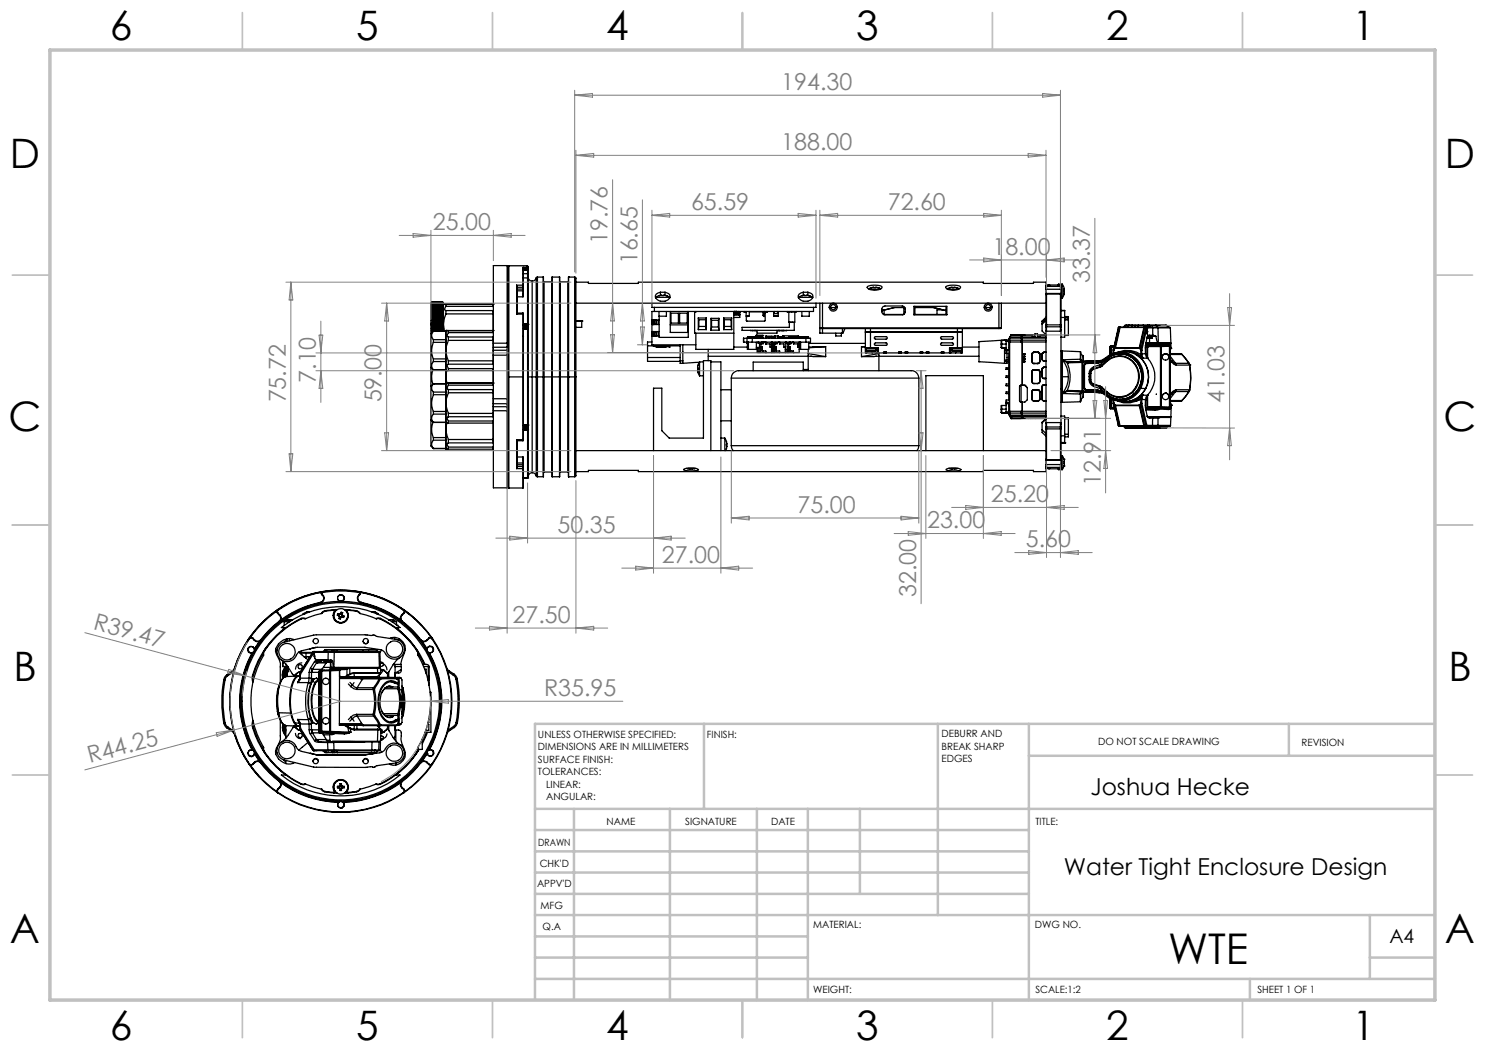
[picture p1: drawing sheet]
<svg xmlns="http://www.w3.org/2000/svg" width="297mm" height="210mm" viewBox="0 0 297 210" stroke-linecap="round" stroke-linejoin="round" font-family="sans-serif">
<defs><g id="words">
<text font-size="8.5" x="233.6" y="192.7">WTE</text>
<g font-size="8.1">
<text x="22" y="8">6</text>
<text x="71.2" y="8">5</text>
<text x="121.2" y="8">4</text>
<text x="171.2" y="8">3</text>
<text x="221.2" y="8">2</text>
<text x="270.5" y="8">1</text>
<text x="2" y="33.6">D</text>
<text x="289" y="33.6">D</text>
<text x="1.7" y="86.1">C</text>
<text x="288.7" y="86.1">C</text>
<text x="2.7" y="136.1">B</text>
<text x="289.7" y="136.1">B</text>
<text x="2" y="188.6">A</text>
<text x="289" y="188.6">A</text>
<text x="22" y="208">6</text>
<text x="71.2" y="208">5</text>
<text x="121.2" y="208">4</text>
<text x="171.2" y="208">3</text>
<text x="221.2" y="208">2</text>
<text x="270.5" y="208">1</text>
</g>
<g font-size="4.7" fill="#808080">
<text x="156.3" y="18">194.30</text>
<text x="156.3" y="30">188.00</text>
<text x="86.6" y="46">25.00</text>
<text x="138.2" y="42">65.59</text>
<text x="177.5" y="42">72.60</text>
<text x="121.5" y="48.9" transform="rotate(-90 121.5 48.9)">19.76</text>
<text x="127.5" y="52.9" transform="rotate(-90 127.5 52.9)">16.65</text>
<text x="198.5" y="51">18.00</text>
<text x="218" y="56.6" transform="rotate(-90 218 56.6)">33.37</text>
<text x="63.2" y="76.5" transform="rotate(-90 63.2 76.5)">7.10</text>
<text x="57.2" y="80.5" transform="rotate(-90 57.2 80.5)">75.72</text>
<text x="76.3" y="80.5" transform="rotate(-90 76.3 80.5)">59.00</text>
<text x="244.9" y="80.7" transform="rotate(-90 244.9 80.7)">41.03</text>
<text x="198.2" y="100.5">25.20</text>
<text x="220.1" y="97.3" transform="rotate(-90 220.1 97.3)">12.91</text>
<text x="111.5" y="106.6">50.35</text>
<text x="159.5" y="102.6">75.00</text>
<text x="185.4" y="105.7">23.00</text>
<text x="132.4" y="112.6">27.00</text>
<text x="205.2" y="109.5">5.60</text>
<text x="183.2" y="119.4" transform="rotate(-90 183.2 119.4)">32.00</text>
<text x="18.5" y="125.9" transform="rotate(15 18.5 125.9)">R39.47</text>
<text x="102.5" y="124.6">27.50</text>
<text x="108.8" y="139.2">R35.95</text>
<text x="18" y="152.7" transform="rotate(-15 18 152.7)">R44.25</text>
</g>
<g font-size="4.7">
<text x="218.1" y="158.9">Joshua Hecke</text>
<text x="212.7" y="175">Water Tight Enclosure Design</text>
</g>
<text font-size="3.9" x="277.9" y="188.5">A4</text>
<g font-size="2">
<text x="107.6" y="147.6">UNLESS OTHERWISE SPECIFIED:</text>
<text x="141.4" y="147.6">FINISH:</text>
<text x="188.3" y="147.5">DEBURR AND</text>
<text x="188.3" y="150">BREAK SHARP</text>
<text x="219.6" y="149">DO NOT SCALE DRAWING</text>
<text x="260.3" y="149.2">REVISION</text>
<text x="107.6" y="150.1">DIMENSIONS ARE IN MILLIMETERS</text>
<text x="107.6" y="152.6">SURFACE FINISH:</text>
<text x="107.6" y="155.1">TOLERANCES:</text>
<text x="188.3" y="152.5">EDGES</text>
<text x="109.2" y="157.6">LINEAR:</text>
<text x="109.2" y="160.1">ANGULAR:</text>
<text x="121.3" y="165">NAME</text>
<text x="137" y="164.9">SIGNATURE</text>
<text x="154.2" y="164.9">DATE</text>
<text x="207.1" y="164.9">TITLE:</text>
<text x="107.6" y="169.1">DRAWN</text>
<text x="107.9" y="173.3">CHK'D</text>
<text x="107.4" y="177.4">APPV'D</text>
<text x="108.1" y="181.8">MFG</text>
<text x="108.5" y="186">Q.A</text>
<text x="162.6" y="185.5">MATERIAL:</text>
<text x="207" y="185.5">DWG NO.</text>
<text x="162.6" y="198.5">WEIGHT:</text>
<text x="207.1" y="198.6">SCALE:1:2</text>
<text x="251.5" y="198.6">SHEET 1 OF 1</text>
</g>
</g></defs>
<g fill="none" stroke="#000" stroke-width=".25">
<path d="M101.4 53.1v15.5M101.4 53.1h-2.7v15.5M101.4 53.1l.3 .3M101.8 53.2l-.1 .1v16.4M101.8 53.2v44.4M101.8 53.2h3.6M103.3 57v5.8M103.3 57l.1 .3v5.3l-.1 .2M103.3 57h1.3M103.4 59.4h1.2M103.4 57.5h1.3M103.4 57.8h1.2"/>
<path d="M103.4 58.2h1.2M104.6 53.5v3.5M104.6 57v.8M104.6 53.5l.1 3.6M104.6 58.2v.5M104.6 58.7v.7M104.6 53.5h.8M104.6 57l.1 .1M104.6 57.8v.4M104.6 58.7h.1M104.7 58.7l-.1 .7M104.7 57.5v.2"/>
<path d="M104.7 57.1v.4M104.7 58.1v.6M104.7 55.6h.8M104.7 57.7l-.1 .1M104.7 57.7v.4M104.7 58.1l-.1 .1M104.7 54.7h.9M104.7 53.7h.9M104.7 53.9h.9M104.7 54.1h.8M105.4 53.2v.3M105.4 53.5h.1"/>
<path d="M105.4 53.2l.2 .1v.3M105.5 55.6v9.3M105.5 54.1v1.5M105.5 53.5v.6M105.5 55.6l.1 .1M105.5 53.5l.1 .1M105.6 55.4a.84 .84 0 0 0 .8 .8M105.6 55.7v9.2M105.6 54.7v1M105.6 53.6v.1M105.6 53.9v.1M105.6 54v.7"/>
<path d="M105.6 53.7v.2M105.6 54l-.1 .1M106.4 56.2v19.2M107.2 55.6a.8 .8 0 0 1-.8 .6M107.2 55.6v19.8M107.5 55.4l-.3 .2M107.5 55.4h1.2v20M107.5 55.4v20M108.7 55.4v39.9M108.7 56.3l.1 .1M108.8 56.4v19M108.8 56.4h1.5"/>
<path d="M110.3 56.4v19M110.4 56.3l-.1 .1M110.5 55.4v39.9M111.9 55.4v39.9M111.9 56.3l.1 .1M112 56.4v19M112 56.4h1.6M113.6 56.4v19M113.7 55.4h.1M113.7 56.3l-.1 .1M113.7 55.4v20M113.7 55.4h1.2"/>
<path d="M114.9 55.4l.3 .2v19.8M114.9 55.4v20M115.2 56.4h2.5v.3h10v-.3h69v.3h10v-.3h2.5v4.2M131.1 59.5h2.8M131.1 59.5v.1M131.9 59.1l-.8 .4M131.9 59.1h1.3M131.9 59.1h.1M132.1 58.4a.91 .91 0 0 0-1 1.1 1.64 1.64 0 0 0 1.5 .8 1.64 1.64 0 0 0 1.4-1 .98 .98 0 0 0-1-.9M132.1 58.4h.9M132.1 58.4v.7M133 58.4v.7"/>
<path d="M133.2 59.1l.7 .4M133.2 59.1h.1M133.9 59.5v.1M159.7 59.5h2.8M159.7 59.5v.1M160.4 59.1l-.7 .4M160.4 59.1h1.4M160.4 59.1h.1M160.7 58.4a.91 .91 0 0 0-1 1.1 1.64 1.64 0 0 0 1.5 .8 1.64 1.64 0 0 0 1.4-1 .98 .98 0 0 0-1-.9M160.7 58.4h.9M160.7 58.4v.7M161.6 58.4v.7"/>
<path d="M161.8 59.1l.7 .4M161.8 59.1h.1M162.5 59.5v.1M173.5 57.3a3.5 3.5 0 0 1 2.9 .1 1.88 1.88 0 0 1-2.4 .5l-.5-.3zM173.9 57.8h2.1M174.3 57.5l-.6 .2M174.3 57.5h1.3M174.3 57.5h.1M175.6 57.5l.5 .2M175.6 57.5h.1M189.2 57.3a3.5 3.5 0 0 1 2.9 .1 1.88 1.88 0 0 1-2.4 .5l-.5-.3zM189.6 57.8h2.1"/>
<path d="M190 57.5l-.6 .3M190 57.5h1.3M190 57.5h.1M191.3 57.5l.5 .2M191.3 57.5h.1M209.2 57.8h.1M209.3 58.8v6.2M209.3 58.7v.1M209.3 57.3v.5M209.3 57.1v.2M209.3 57.1h.1M209.3 58.7h2.8"/>
<path d="M209.3 58.7l-.1 .1M209.3 57.1h.5M209.3 57.1l-.1 .1M209.3 58.8h2.8M209.3 58.8l-.1 .1M209.3 57.8h2.8M209.3 57.3h2.8M209.3 57.3l-.1 .1M209.8 57v.1M209.8 57.1h.1M209.8 57h1.8M209.8 57l-.1 .1"/>
<path d="M211.6 57v.1M211.6 57.1h.1M211.6 57.1h.5M212.1 58.8v6.2M212.1 58.7v.1M212.1 57.3v.5M212.1 57.1v.2M212.1 57.1h.1M212.1 58.7l.1 .1M212.1 57.1l.1 .1M212.1 58.8l.1 .1M212.1 57.3l.1 .1"/>
<path d="M212.2 58.9v6.1M212.2 58.8v.1M212.2 57.8v1M212.2 57.4v.4M212.2 57.2v.2M212.2 57.2h.1M212.2 59.6h.2M212.2 57.8h-.1M212.4 56.8l.4 .6 .1 .6M212.4 56.8v2.8M212.4 56.8h-.7v.3M212.8 58h.1"/>
<path d="M212.8 58.7l-.4 .9M212.9 58.5l-.1 .4zM212.9 58l-.1 .2M212.9 58l-.1-.2 .1 .5M212.9 58.3v.2M86.2 77.2v6.8M86.2 73.5v3.7M86.2 64.9v1.8M86.2 73.5l.5 .5M86.2 64.9h.3M86.3 62.1h.2v.2M86.3 62.5l.2 .1v.2"/>
<path d="M86.3 63l.2 .1M86.3 63.5l.2 .1M86.3 64.1l.2 .1M86.3 64.6l.2 .2M86.3 65.1l.2 .2M86.3 65.7l.2 .2M86.3 66.2l.2 .2M86.3 62.1h2.3M86.3 65.1h2.3M86.3 66.2h2.3M86.3 63h2.3M86.3 62.5h2.3"/>
<path d="M86.3 64.6h2.3M86.3 64.1h2.3M86.3 65.7h2.3M86.3 63.5h2.3M86.3 60.5a4.3 4.3 0 0 0-.1 2.4v2M86.5 60.4l-.2 .1M86.5 60.4h.1M86.5 60.4l-.2 .2M86.5 60.4v.1M86.5 60.5l-.2 .2 .2-.2M86.5 60.5v.1M86.5 60.6l-.2 .2 .2-.1"/>
<path d="M86.5 60.7v.1M86.5 60.8l-.2 .3 .2-.1M86.5 61v.1M86.5 61.1l-.2 .2h.2M86.5 61.3v.1M86.5 61.4l-.2 .3h.2M86.5 61.7v.1M86.5 61.8l-.2 .3M86.5 62.3l-.2 .2M86.5 62.8l-.2 .2M86.5 63.1v.2M86.5 63.3l-.2 .2"/>
<path d="M86.5 63.6v.2M86.5 63.8l-.2 .3M86.5 64.2v.2M86.5 64.4l-.2 .2M86.5 64.8v.1M86.5 64.9v.1M86.5 65l-.2 .1M86.5 65.3v.2M86.5 65.5l-.2 .2M86.5 65.9v.2M86.5 66.1l-.2 .1M86.5 63.3h1.9"/>
<path d="M86.5 65.5h1.9M86.5 65.3h1.9M86.5 65h1.9M86.5 62.3h1.9M86.5 66.1h1.9M86.5 63.6h1.9M86.5 61.4h1.9M86.5 64.2h1.9M86.5 64.8h1.9M86.5 64.4h1.9M86.5 63.8h1.9M86.5 65.9h1.9"/>
<path d="M86.5 63.1h1.9M86.5 62.8h1.9M86.5 61.8h1.9M86.5 61.7h1.9M86.5 61.3h1.9M86.5 61.1h1.9M86.5 61h1.9M86.5 60.8h1.9M86.5 60.7h1.9M86.5 60.6h1.9M86.5 60.5h1.9M86.5 60.4h1.9"/>
<path d="M86.6 73.9a3.9 3.9 0 0 0 0 2.9M86.7 68.5h-.1a4.1 4.1 0 0 0 .1 3.3M86.7 71.8v.5M86.7 72.3a1.16 1.16 0 0 0 0 1.7M86.7 74h.1M86.7 66.2h.1M86.7 66.2a1.2 1.2 0 0 0 0 1.7M86.7 67.9v.6M86.7 66.2l-.5 .5v6.8M86.7 74h2.4M86.7 78.9l-.1 .1a4.1 4.1 0 0 0 .1 3.3M86.7 76.8h.1"/>
<path d="M86.7 76.8a1.14 1.14 0 0 0 0 1.6M86.7 78.4v.5M86.7 72.3h2.4M86.7 66.2h2.4M86.7 76.8l-.5 .4M86.7 76.8h2.4M86.7 68.5h2.5M86.7 78.4h2.4M86.7 71.8h2.5M86.7 67.9h2.4M86.7 78.9h2.4M88.4 64.8v.1"/>
<path d="M88.4 64.4l.2 .2M88.4 64.2v.2M88.4 63.8l.2 .3M88.4 63.6v.2M88.4 63.3l.2 .2M88.4 63.1v.2M88.4 62.8l.2 .2M88.4 62.3l.2 .2M88.4 61.8l.2 .3M88.4 61.7v.1M88.4 61.4l.2 .3h-.2M88.4 61.3v.1"/>
<path d="M88.4 61.1l.2 .2h-.2M88.4 61v.1M88.4 60.8l.2 .3-.2-.1M88.4 60.7v.1M88.4 60.6l.2 .2-.2-.1M88.4 60.5v.1M88.4 60.5l.2 .2-.2-.2M88.4 60.4v.1M88.4 60.4l.2 .2M88.4 60.4h.1M88.4 60.4l.2 .1M88.4 64.9v.1"/>
<path d="M88.4 66.1l.2 .1M88.4 65.9v.2M88.4 65.5l.2 .2M88.4 65.3v.2M88.4 65l.2 .1M88.4 64.9h.3M88.5 60.5a4.3 4.3 0 0 1 .2 2.4v2M88.6 64.6l-.2 .2M88.6 64.1l-.2 .1M88.6 63.5l-.2 .1M88.6 63l-.2 .1M88.6 62.5l-.2 .1v.2"/>
<path d="M88.6 62.1h-.2v.2M88.6 65.7l-.2 .2M88.6 65.1l-.2 .2M88.6 66.2h-.1M88.7 64.9v1.3M88.7 60.8h.5M88.7 64.9l.2 1.3M89.1 67.9v4.4M89.1 66.2h.1M89.1 78.4v.5M89.1 76.8h.1M89.1 66.2l.1 .1"/>
<path d="M89.1 67.9l.1 .1M89.1 66.2v1.7M89.1 72.3v6.1M89.1 78.9v3.4M89.1 78.9l.1 .1M89.1 78.4h.1M89.2 76.6h.1M89.2 74.1h.1M89.2 66.1h.1M89.2 74.1v1.2M89.2 75.3l.2 1.3M89.2 75.3v1.3"/>
<path d="M89.2 76.6v4M89.2 76.6h.5M89.2 66.1v4M89.2 66.1h.5M89.2 70.1l.5 2.1M89.2 74.1h.5M89.2 70.1v4M89.2 66.1h9.4M89.2 62.1v.7M89.2 62.8l-.4 1-.1 1.1M89.2 60.8v.5M89.2 61.3l-.3 .5 .3 .3"/>
<path d="M89.2 73.9l-.1 .1M89.2 62.1h9.4M89.2 61.3h9.4M89.2 72.3h-.1M89.2 62.8h9.4M89.2 60.8h9.4M89.4 74.1l-.2 1.2M89.7 76.6v.4M89.7 77l-.3 .7 .3 .2M89.7 77.9v.7M89.7 78.6l-.4 1.1-.1 .9M89.7 77.9h8.9v.7"/>
<path d="M89.7 66.1v.4M89.7 66.5l-.3 .7 .3 .2M89.7 67.4v.7M89.7 68.1l-.4 1.1-.1 .9M89.7 67.4h8.9v.7M89.7 72.2v.6M89.7 72.8l-.3 .4 .3 .5M89.7 73.7v.4M89.7 73.7h8.9v.4M89.7 68.1h8.9M89.7 72.2h8.9M89.7 66.1h8.9"/>
<path d="M89.7 74.1h8.9v2.5M89.7 78.6h8.9M89.7 76.6h8.9M98.6 76.6v.4h-8.9M98.6 72.2v.6h-8.9M98.6 66.1v.4h-8.9M98.6 62.1v.7M98.6 62.8v3.3M98.6 68.1v4.1M98.6 78.6v4.1M98.6 61.3l.1 .1M98.6 76.6h.1"/>
<path d="M98.6 66.1h.1M98.6 60.8v.5M98.6 60.8h.1M98.7 71v8.8M98.7 79.8v.9h2.7M98.7 68.6v.9h2.7M98.7 62.1h-.1M98.7 71h2.7M98.7 79.8h2.7M98.7 68.6h2.7M101.4 71v8.8M101.4 70.1v.9"/>
<path d="M101.4 70.1h-2.7v.9M101.4 79.8v.9M101.4 68.6v.9M101.4 71l.3 .1M101.4 70.1l.3 .2M101.4 69.5v.6M101.4 69.5l.3 .2M101.4 68.6l.3 .1M101.7 71.1v8.6M101.7 70.3v.8M101.7 79.7v.8M101.7 79.7l-.3 .1"/>
<path d="M101.7 69.7v.6M101.7 75.4h3M103.3 62.8h1.3M103.4 62.6h1.2M104.6 62.8v25.1M104.6 62.6v.2M104.6 62.6l.1 .3M104.6 62.8l.1 .1M104.7 75.4v12.5M104.7 62.9v12.5M104.7 64.9h.1M104.7 67.2v.1"/>
<path d="M104.7 64.9v.1M104.8 64.8l-.1 1M104.8 64.8l-.1 .1M104.8 64.8h.1M104.8 65.6l-.1 .2M104.8 64.8v.1M104.8 65.6h.1M104.8 65.6l.1 .2M104.8 64.9v.7M104.8 64.9h.1M104.9 64.9l-.1 .7M104.9 65.8h.1"/>
<path d="M105 64.8v1M105 64.8l.1 .1M105 64.8l-.1 1M105 64.8h.1M105 64.8l-.1 .1M105 65.6v.2M105 65.6h.1M105.1 65.6v.2M105.1 64.9l-.1 .7M105.1 64.9h.1M105.1 65.8h.1M105.1 64.9v.7"/>
<path d="M105.2 64.8l-.1 1M105.2 64.8l-.1 .1M105.2 64.8h.1M105.2 65.6l-.1 .2M105.2 64.8l.1 .1M105.2 65.6h.1M105.3 65.6v.2M105.3 64.9l-.1 .7M105.3 64.9h.1M105.3 65.8h.1M105.3 64.9v.7M105.4 64.8l-.1 .1"/>
<path d="M105.4 64.8l-.1 1M105.4 64.8h.1M105.4 65.6l-.1 .2M105.4 64.8v.1M105.4 65.6h.1M105.4 65.6l.1 .1M105.4 64.9v.7M105.4 64.9h.1M105.5 65.7v9.7M105.5 75.4v9.7M105.5 65.7v.1M105.5 64.9l-.1 .7"/>
<path d="M105.5 64.9h.1M105.5 75.4h.1M105.5 65.8h.1M105.6 64.9h-.1M105.6 64.9l-.1 .9M105.6 64.9h.1M105.6 64.9v.9M105.6 75.4v9.6M105.6 65.6v.2M105.6 65.6v9.8M105.6 75.4h.8M105.6 64.9v.7"/>
<path d="M105.6 67.2v.1M105.7 67.7l-.1 .1M105.7 77.4l-.1 .1M105.7 78.1l-.1 .1M105.7 72.2l-.1 .1M105.7 72.9l-.1 .1M105.7 78.1l-.1 .2M106.4 75.4h.8M106.4 75.4v19.1M107.2 75.4h.3M107.2 75.4v19.8M107.5 75.4v19.9"/>
<path d="M107.5 75.4h1.2M108.7 75.4v19.9h-1.2M108.7 75.4h.1M108.8 75.4v19M108.8 75.4h1.5M110.3 75.4h.1M110.3 75.4v19M110.4 75.4v19.9h1.5v-19.9M110.4 75.4v-20h1.5v20M110.4 75.4h1.5M111.9 75.4h.1M112 75.4v19"/>
<path d="M112 75.4h1.6M113.6 75.4h.1M113.6 75.4v19M113.7 75.4h.1M113.7 75.4v19.9M113.7 75.4h1.2M114.9 75.4h.3M114.9 75.4v19.9M115.2 75.4v19.8l-.3 .1M115.2 60.6h94M115.2 64.2h1.1M116.3 64.2h.1"/>
<path d="M116.3 64.2v1.3h-1.1M129.5 71.5v.8h6.5M129.5 69.2h1.2M129.5 71.5h6.5M129.5 69.2v2.3M130.4 68.4h-.9v.8M130.4 60.6v.9h32.8v-.9M130.4 69h8.8M130.4 67.2h1.4M130.4 64h1.4M130.4 66.3h1.4M130.4 64.9h1.4"/>
<path d="M130.4 69l.2 .1M130.5 69a3.1 3.1 0 0 0 2.7 .3M130.5 64v.9M130.5 66.3v.9M130.6 66.3h.1M130.6 67.2h.1M130.6 64.9h.1M130.6 64h.1M130.6 69.1h.1M130.6 69.1a4.6 4.6 0 0 0 3.1 .2l.2 .2-.1-.2M130.6 64v.9M130.6 66.3v.9"/>
<path d="M130.8 69.2h5.2M130.8 64v.9M130.8 66.3v.9M130.9 61.5v.8M131 64v.9M131 66.3v.9M131.3 64v.9M131.3 66.3v.9M131.7 64v.9M131.7 66.3v.9M131.8 62.3v.9h1.5v-.9M134.1 65h3.4"/>
<path d="M134.1 62.3v4.2h3.4v-4.2M134.2 62.6h1.5v2h-1.5zM135.9 62.6h1.5v2h-1.5zM136 72.2v.5h.6M136 72.2h.6M136 69v3.2M136.6 72.2v.5M136.6 69v3.2M137.7 62.3v5.2h-5.9v-4.3M139.2 62.3l-.3 .1v4.2h7.9M139.6 74.4l.3 .8M139.6 74.4h.1"/>
<path d="M139.6 73.1v1.3M139.6 73.1h.1M139.7 63.6v2.3M139.7 65.9h1.6M139.7 63.6h1.6M139.7 63.6l.1 .4M139.8 64h1.3M139.8 65.3h1.3M139.8 65.3l-.1 .6M139.8 64v1.3M139.9 72.4l-.3 .7M139.9 72.5l-3.3 .2"/>
<path d="M139.9 72.4v2.8M139.9 75.2h.8M139.9 72.4h.8M141.1 65.3l.2 .6M141.1 64v1.3M141.3 63.6v2.3M141.3 63.6l-.2 .4M141.6 69.9v2.2M141.6 71.3h20M142.2 72.4h2v17.7M142.2 66h1.6M142.2 63.7v2.3"/>
<path d="M142.2 63.7h1.6M142.2 63.7l.1 .4M142.3 64.1h1.4M142.3 65.4l-.1 .6M142.3 65.4h1.4M142.3 64.1v1.3M143.7 65.4l.1 .6M143.7 64.1v1.3M143.8 63.7v2.3M143.8 63.7l-.1 .4M144.2 78h2.1M144.7 65.9h1.6"/>
<path d="M144.7 63.6h1.6M144.7 63.6v2.3M144.7 63.6l.2 .4M144.9 64h1.3M144.9 65.3l-.2 .6M144.9 65.3h1.3M144.9 64v1.3M146.2 64v1.3M146.2 65.3l.1 .6M146.3 75.6a1.45 1.45 0 0 1 1.4-1.5h34.5a1.49 1.49 0 0 1 1.6 1.5M146.3 75.6h37.5M146.3 75.6v13.5"/>
<path d="M146.3 63.6v2.3M146.3 63.6l-.1 .4M146.8 69.4h2.7M146.8 62.3v7.6h-7.6v-3.3M146.8 62.9h.9M146.8 62.9h.1M146.9 62.3v.7h.8v-.1M147 62.3v.6M147.3 62.3v.6M147.4 62.3v.6M147.7 62.9h.3M147.7 62.5h.3"/>
<path d="M148 62.5v-.1l-.3-.1-.1 .6M148 62.5v.4M148 62.9v.6h-1.2M148.4 65.5h9.5v-1h1v1.6h-10.5zM148.7 67.7v.7M148.8 62.3v.2h.2M149 62.5h.2M149 62.3v.2M149.2 62.3v.9h.7v-.9M149.4 67.7h1.1M149.4 68.4h1.1M149.4 67.7h-.7v.7h.7"/>
<path d="M149.4 67.7v.7M149.4 68.4l.1 1.5h1.8v-1.5M149.5 68.7h.1M149.5 63.2v.1l.1-.1M149.5 67.4h.1M149.5 67.4h2.1v.3M149.5 67.4v.3M149.6 69.9h.1M149.6 67.4v.3M149.6 68.4v1.5M149.6 67.4h.1M149.7 67.4h.1"/>
<path d="M149.7 67.4v.3M149.7 68.4v1.5M149.9 67.4v.3M150.1 67.4v.3M150.1 66.1h.5M150.2 67.4v.3M150.3 67.4v.3M150.4 67.4h.1M150.4 67.4v.3M150.5 67.7h10.7M150.5 67.7v.7M150.5 68.4h10.7"/>
<path d="M150.5 67.4v.3M150.6 67.4h.1M150.6 66.1h.1M150.6 74.1v-1.7h10.1v1.7M151 66.1h-.4M151 67.4v.3M151.1 66.1h.3M151.1 67.4v.3M151.3 67.1h.1M151.3 69.5h.6M151.3 67.1v.3M151.3 67.2h.1"/>
<path d="M151.3 67.4h.1M151.3 67.2h.5v.5M151.3 67.2v.5M151.4 67.4h.1M151.4 67.2h.1M151.4 66.1v.5h4v-.5M151.4 67.2v.5M151.6 68.6h.1M151.6 68.6h.5v.1M151.6 68.4v.2M151.7 68.4v.2M151.7 69.5v1"/>
<path d="M151.7 68.6h.1M151.8 68.6h.1M151.8 67.4h.1M151.8 67.4h.7v.3M151.9 67.4v.3M152 67.7v-.5h.5v.5M152 68.6v.2M152 68.7h.1M152 67.4h.1M152 67.2v.2M152 68.6v.1M152.1 67.2h.1"/>
<path d="M152.1 67.2v.2M152.1 68.7h.1M152.2 68.8v.6M152.3 68.7l-.4 .1v1.7M152.3 68.5h.9M152.3 68.4v.1h.3v.2M152.4 68.5h.1M152.4 68.4v.1M152.5 70.2h.1M152.5 70.2h.6v.3M152.5 70.2v-.8h-.3v1.1M152.5 67.6h.1"/>
<path d="M152.5 67.1h.1M152.5 67.1h-1.3v.6M152.5 67.1l.1 .5M152.6 67.6v.1M152.6 68.5v.2h-.6M152.7 68.4v.1M152.8 68.4v.1M153 62.3l-.2 .1v.9l-.2-.2-.1-.7h-2.6M153 68.4v.1M153.1 67.7v-.3h1.9v.3M153.1 70.5h.1M153.1 67.4v-.2h1.3v.5"/>
<path d="M153.2 68.5h.1M153.2 68.4v.4h.8v.6h.3v1.1M153.2 67.4v.3M153.2 67.2v.2M153.4 62.5h-.4l-.1 1.7h-3.5l-.1-1M153.4 62.3v.2M153.5 62.3l-.1 .2M153.8 67.4h.1M153.8 67.4v.3M153.9 67.4h.1M153.9 67.4v.3M154.3 68.4v1"/>
<path d="M154.3 69.9h.4M154.3 67.4v.3M154.4 68.6h.1M154.4 69.4h.1M154.4 68.6h.4v.1M154.4 68.4v2.1M154.4 68.8h.1M154.4 68.7h.1M154.4 67.4v.3M154.4 68.4v1.5M154.5 68.4v.2M154.5 68.6h.1"/>
<path d="M154.6 68.6v1.3M154.7 69.4h.1M154.7 67.4v.3M154.7 62.6l.1 .6h.8M154.7 62.6h.2M154.8 68.7h.1M154.8 67.4h.1M154.8 68.6v.1M154.8 62.3v.1M154.8 67.4v.3M154.8 68.6v.2M154.8 62.4h.1"/>
<path d="M154.8 62.4l-.1 .2M154.9 67.2h.1M154.9 68.7h.1M154.9 67.2h.8v.2M154.9 62.3v.4h.6v-.4M154.9 67.2v.2M154.9 69.4h.1M154.9 69.4h.4v.8M154.9 68.8v1.7M155 67.2v.2M155 68.4v.1h.4v.2M155 68.7l-.3 .1v1.7"/>
<path d="M155.2 69.4v.8h.7v.3M155.4 68.5v.2h-.6M155.5 67.7v-.3h1.4v.3M155.5 62.4h.1M155.5 62.6h.1M155.5 67.4v.3M155.6 62.3v.1M155.6 62.4v.2M155.6 67.2v.2M155.6 62.6v.6h-.9M155.7 66.1h-.3M155.7 68.4v.1"/>
<path d="M155.8 66.1h.9M155.9 70.2v.3M155.9 66.1h.1M156 68.4l-.1 .4h.8v.6h.4M156 68.5h-.8M156 67.4v.3M156.1 67.4h.1M156.1 67.4v.3M156.2 66.1h.1M156.3 67.4v.3M156.3 67.4h.1M156.4 67.4h.1"/>
<path d="M156.4 67.4v.3M156.5 67.4v-.2h3.2v.5M156.5 66.1h.1M156.7 67.2v.2M156.8 66.1h.5M156.8 67.4v.3M156.9 67.7h.1M157.1 69.9h.4M157.1 68.4v2.1M157.2 68.6h.1M157.2 67.7h.1M157.2 68.6h.5v.1"/>
<path d="M157.2 68.4v.2M157.2 69.9v.6M157.3 68.6h.1M157.3 68.4v.2M157.4 67.7h.1M157.4 62.3v.1h1.8v-.1M157.5 67.7h.1M157.5 68.7h.1M157.5 68.6v.1M157.6 68.7h.1M157.6 68.6v.2M157.6 68.6v.1"/>
<path d="M157.7 68.7h.1M157.7 68.8v.6M157.8 62.4v2h1.2v-2M157.8 68.7l-.4 .1 .1 1.7M157.8 68.4v.1h.3M157.8 67.4h.1M157.8 67.4h.3v.3M157.8 67.4v.3M157.9 68.4v.1M157.9 68.5h.8M158 70.2h.1M158 70.2h.7v.3"/>
<path d="M158 70.2v-.8h-.3v1.1M158 68.4v.1M158.1 68.4v.3M158.2 68.5v.2h-.7M158.2 64.4v.1M158.2 67.4h.1M158.2 67.4h.7v.3M158.2 67.4v.3M158.3 67.4h.1M158.3 67.4v.3M158.4 62.3v.1M158.4 67.4h.1"/>
<path d="M158.4 67.4v.3M158.5 64.4v.1M158.5 68.4v.1M158.7 70.5h.1M158.7 67.4v.3M158.7 68.5h.1M158.7 68.4v.4h.8v.6h.3M159 67.7h.1M159.1 67.4h.1M159.1 67.4h.3v.3M159.1 67.4v.3M159.5 67.7h.1"/>
<path d="M159.7 67.7h.1M159.7 67.4h2v.3M159.7 67.4v.3M159.8 68.4v1M159.8 67.4h.1M159.8 67.4v.3M159.8 68.4v2.1h-8.4v-1M159.9 67.4h.1M159.9 67.4v.3M159.9 68.4v1.5M160 68.4v1.5M160.1 67.4h.1"/>
<path d="M160.1 67.4v.3M160.1 68.4v1.5M160.4 62.3v.9h1.5v-.9M160.6 67.4v.3M160.7 73.9l.9 .1M160.8 67.4v.3M160.9 67.4v.3M161 67.4v.3M161.1 67.4v.3M161.1 67.4h.1M161.2 67.7h.9v.7h-.9M161.2 67.7v.7"/>
<path d="M161.4 67.4h.1M161.4 67.4v.3M161.6 71.3h3.5M161.6 69.9v.8M161.6 70.7v.6M161.6 70.7l3.5 .6M161.6 71.3v2.8M161.7 68.4v1.5h-1.9M161.7 68.7h11.4M162.7 61.5v.8h-32.3v6.7M163.1 69.4h-1.4M164 65.6l.1 .1h35.7"/>
<path d="M164 65.6h36.3M164 65.6v1h.5M164 60.6v5M164.5 66.6h4M164.5 60.6v6M165.1 69.3l-3.4 .3M165.1 69.3v2M165.1 69.3l-2.5 .1M165.8 61.4a.79 .79 0 0 1 .8-.8 .79 .79 0 0 1 .8 .8M165.8 61.4a.79 .79 0 0 0 .8 .8 .79 .79 0 0 0 .8-.8M165.8 61.4h.3M166.1 61.4a.51 .51 0 0 1 .5-.5 .51 .51 0 0 1 .5 .5"/>
<path d="M166.1 61.4a.51 .51 0 0 0 .5 .5 .51 .51 0 0 0 .5-.5M166.2 61.5h.9M167.1 66.6v.6h1.2v-.6M167.1 61.4h.3M168.5 65.7v.9M169 65.7l-.5 .9M172.3 69.3v2M172.3 69.3l.8 .1M172.3 69.3h.8M173.1 69.6h1M173.1 66.4h18.4M173.1 65.7v4.9h.2"/>
<path d="M173.2 70l.1 .6M173.2 69.7h2M173.2 70h.1M173.2 69.7v.3M173.2 70a.51 .51 0 0 0 .8 .3h.4a.48 .48 0 0 0 .8-.3M173.2 70h2M173.3 69.6l-.1 .1M173.3 70.6h1.1M174.1 69.6h1.6v1M174.1 65.7v3.9M174.4 70.6h1M174.4 70.3v.3"/>
<path d="M174.9 68.6h2.3a.25 .25 0 0 1 .2 .2 .25 .25 0 0 1-.2 .3h-2.2l-.1-.2zM174.9 67.4l2.3-.1a.25 .25 0 0 1 .2 .3 .25 .25 0 0 1-.2 .2h-2.1l-.2-.1zM175.1 69.6l.1 .1M175.2 70v.1M175.2 70h.1M175.2 70l-.1 .2M175.2 69.7v.3M175.4 70.6h.3M175.4 69.6v1M175.7 70.6h1.1M175.8 71.3h-3.5M175.8 70.6v.1"/>
<path d="M175.8 70.7v.6M175.8 71.3h20M175.8 70.7l-3.5 .6M175.8 71.3v2.8M176.4 62.1l2.5-.6zM176.6 61.4l.4-.2h3.4a.6 .6 0 0 1 .6 .6v.6a.6 .6 0 0 1-.6 .6h-3.4a.6 .6 0 0 1-.6-.6v-.7zM176.8 70.6h.2M176.8 70.6v-.2h.5v.2M176.8 62v.9M177 70.6h3M177 70.4v.2M178.9 61.5h2.1"/>
<path d="M179.8 70.6v-.2h.5v.2M180 70.6h.3M180 70.4v.2M180.3 70.6h.7M180.8 61.5v1.4h-4.1M181 70.6h.3M181 70.6v-.2h.5v.2M181.3 70.6h3M181.3 70.4v.2M182.8 62.9h6.6M182.8 61.3h6.6v1.7h-6.6zM183 61.5h3.7"/>
<path d="M183 61.3v1.6M183.8 75.6v13.5M184 70.6v-.2h.5v.2M184.3 70.6h.2M184.3 70.4v.2M184.5 70.6h.8M185.3 70.6h.2M185.3 70.6v-.2h.5v.2M185.5 70.6h3M185.5 70.4v.2M186.7 61.5l2.5 .6zM188.2 68.6h2.3a.25 .25 0 0 1 .2 .2 .25 .25 0 0 1-.2 .3h-2.2l-.2-.3z"/>
<path d="M188.2 67.4l2.3-.1a.25 .25 0 0 1 .2 .3 .25 .25 0 0 1-.2 .2h-2.2l-.2-.1zM188.3 70.6v-.2h.5v.2M188.5 70.6h.3M188.5 70.4v.2M188.6 62h-1.2v.9M188.8 70.6h1.1M189.2 61.3v1.6M189.9 70.6h.2M190.1 70.6h1M190.1 69.6v1M190.4 70a1.17 1.17 0 0 0 1.2 .3 .51 .51 0 0 0 .8-.3M190.4 70l.1 .2"/>
<path d="M190.4 69.7h2M190.4 70h1.9M190.4 69.7v.3M190.5 69.6l-.1 .1M191.1 70.6h1.1M191.1 70.3v.3M191.5 69.6h1M191.5 66.4h1zM191.5 69.6h-1.6v1M191.5 65.7v3.9M192.3 69.6l.1 .1M192.3 70h.1"/>
<path d="M192.4 70v.1M192.4 70l-.2 .6M192.4 69.7v.3M192.5 65.7v4.9h-.3M192.5 69.4h3.3M195.8 72.3l5.1 .4M195.8 68.3v4M195.8 68.3h.1M195.8 72.3h.1M196.8 61.4a.79 .79 0 0 1 .8-.8 .79 .79 0 0 1 .8 .8M196.8 61.4a.79 .79 0 0 0 .8 .8 .79 .79 0 0 0 .8-.8M196.8 61.4h.3"/>
<path d="M197.1 61.4a.49 .49 0 0 0 .5 .5 .49 .49 0 0 0 .5-.5M197.1 61.4a.5 .5 0 0 1 .5-.5 .5 .5 0 0 1 .5 .5M197.1 61.5h1M198.1 61.4h.3M199.8 60.6v5.1M200.2 68.8v.7M200.2 69.5h.1M200.2 69.5l.1 .1M200.2 68.8h1M200.3 65.6l-.5 .1M200.3 60.6v5M200.3 68.1v1.5"/>
<path d="M200.3 68.1l-.1 .7M200.3 69.6h.1M200.3 69.6h.9M200.3 68.1h1.5M200.9 68l-5.1 .3M200.9 68l.5 .1M200.9 68v.1M200.9 72.2v.5M200.9 68h.1M200.9 72.2h.3M200.9 69.6v2.6M201.2 70.1h.1"/>
<path d="M201.2 78.7h.1M201.2 75.5h.1M201.2 73.9h.1M201.2 69.9v.2M201.2 68.1v.2M201.2 73.9h.6v1.3h-.6v.3M201.2 70.1v.6h.6M201.2 70.7h.6v1.3h-.6v.3h.6v1.2h-.6v.4M201.2 69.9h.6M201.2 78.7h.6v1.3h-.6v.6M201.2 75.5h.6v1.3h-.6v.3h.6M201.2 77.1h.6v1.3h-.6v.3"/>
<path d="M201.2 68.3v1.6M201.2 68.3h.6M201.4 72.3v.4h-.5M201.4 70.7v1.3M201.4 71.5h.4M201.8 68.4h.1M201.8 68.3v.1M201.8 67.8v.5M201.8 68.4v1.8l-.6-.1M201.9 68v.4M201.9 67.5l-.1 .3M201.9 67.5v.1"/>
<path d="M201.9 67.6h7.3M201.9 67.6v.4M201.9 68.4v13.9M201.9 68.4h7.3M201.9 68l-.1 .3M201.9 68h7.3M201.9 67.6l-.1 .3M201.9 67.5h7.3M202 67.4h4.6M202 67.4l-.1 .1M202.2 67h.1M202.2 67h4"/>
<path d="M202.2 67l-.2 .4M204.2 77.1l-.3 .2v2.9l.3 .2M204.2 77.1h.1M204.2 77.1h.8M204.2 68v.4M204.2 67.4v.2M204.2 67h.1M204.2 77.1v3.3M204.4 68v.4M204.4 67.5v.1M204.4 67.2h.1M204.4 68.6h.1"/>
<path d="M204.4 67l.1 .5M204.4 67.6v.4M204.4 68.4v8.7M204.4 67.7h.1M204.4 67.9h.1M204.5 77.1h.1M204.5 68v.4M204.5 67.5v.1M204.5 67h.1M204.9 72.2h.1M204.9 72.2l-.2 .2M204.9 72.2l.1 .2"/>
<path d="M204.9 71.7h.1M204.9 71.7l-.2 .2M204.9 71.7l.1 .2M204.9 71.3h.1M204.9 71.3l-.2 .1M204.9 71.3l.1 .1M204.9 70.8h.1M204.9 70.8l-.2 .1M204.9 70.8l.1 .1M205 77.1h.1M205 77.1l.5 .4v2.5l-.5 .4h-.8M206.2 67h.1"/>
<path d="M206.2 67h.8M206.2 67l.4 .4M206.4 72.3l.1 .3 .3 .1M206.4 76.3v.2l.4 .2M206.4 79.8l.1 .3 .3 .1M206.4 72.3h.1M206.4 78.4h.1M206.4 70.9v1.4M206.4 74.4v1.9M206.4 78.4v1.4M206.4 79.8h.1M206.4 76.3h.1"/>
<path d="M206.4 74.4h.1M206.4 70.9h.1M206.4 76.3l.1 .2 .3 .2M206.4 72.3l.2 .3 .2 .1M206.6 67.4v.1M206.6 67.4h.4M206.6 67.4h.1M206.8 70.4l-.3 .1-.1 .4M206.8 73.9l-.3 .2-.1 .3M206.8 77.9l-.3 .2-.1 .3M206.8 78l-.3 .1-.1 .3M206.8 74l-.3 .1-.1 .3"/>
<path d="M206.8 70.5l-.3 .1-.1 .3M206.8 78h.1M206.8 74h.1M206.8 70.5h.1M206.8 78l-.2 .1-.2 .3M206.8 74l-.2 .1-.2 .3M206.8 70.5l-.4 .4M206.8 70.4h.7M206.8 70.5h.7M206.8 72.7h.7M206.8 76.7h.7M206.8 73.9h.7"/>
<path d="M206.8 77.9h.7M206.8 70.4v.1M206.8 72.7h.1M206.8 76.7h.1M206.8 77.9v.1M206.8 78h.7M207 67.3v.2M207 67.3v-.5h.5v.7M207 67.3l.1 .2M207.5 67.4h.3M207.5 67h.7M207.5 70.4l.4 .1 .1 .4"/>
<path d="M207.5 73.9l.4 .2 .1 .3M207.5 77.9l.4 .2 .1 .3M207.5 78l.3 .1 .1 .3M207.5 74l.4 .1v.3M207.5 70.5l.3 .1 .1 .3M207.5 78h.1M207.5 74h.1M207.5 74l.3 .1 .1 .3M207.5 70.5h.1M207.5 78l.4 .1v.3M207.5 70.5l.4 .1v.3M207.5 70.4v.1"/>
<path d="M207.5 72.7h.1M207.5 76.7h.1M207.5 77.9v.1M207.8 67.4h1.4M207.8 67.4v.1M207.9 79.8l-.1 .3-.3 .1M207.9 76.3v.2l-.4 .2M207.9 72.3l-.1 .3-.3 .1M207.9 72.3h.1M207.9 78.4h.1M207.9 79.8h.1M207.9 70.9v1.4"/>
<path d="M207.9 74.4v1.9M207.9 78.4v1.4M207.9 76.3h.1M207.9 74.4h.1M207.9 70.9h.1M208 72.3l-.1 .3-.4 .1M208 76.3l-.1 .2-.4 .2M208 79.8l-.1 .3-.4 .1M208 70.9v1.4M208 74.4v1.9M208 78.4v1.4M208.2 67h.1"/>
<path d="M208.2 67h1M208.2 67l-.4 .4M208.4 79.8l.1 .3 .3 .1M208.4 71.8l.1 .3 .3 .1M208.4 75.3l.1 .3 .3 .1M208.4 73.9h.1M208.4 70.9v.9M208.4 73.9v1.4M208.4 77.4v2.4M208.4 79.8h.1M208.4 77.4h.1M208.4 75.3h.1"/>
<path d="M208.4 70.9h.1M208.4 71.8h.1M208.4 64.8v1.4l.8 .7M208.4 64.7v.1M208.4 64.3v.4M208.4 79.8l.2 .3 .2 .1M208.4 75.3l.2 .3 .2 .1M208.4 71.8l.2 .3 .2 .1M208.8 76.9l-.3 .2-.1 .3M208.8 70.4l-.3 .1-.1 .4M208.8 73.4l-.3 .1-.1 .4M208.8 77h-.2l-.2 .4"/>
<path d="M208.8 73.5h-.2l-.2 .4M208.8 70.5h-.2l-.2 .4M208.8 77h.1M208.8 77l-.4 .4M208.8 73.5h.1M208.8 73.5l-.2 .1-.2 .3M208.8 70.5h.1M208.8 70.5l-.2 .1-.2 .3M208.8 73.5l-.4 .4M208.8 70.5l-.4 .4M208.8 70.4h.4M208.8 72.2h.4"/>
<path d="M208.8 70.5h.4M208.8 75.7h.4M208.8 76.9h.4M208.8 73.4h.4M208.8 70.4v.1M208.8 72.2h.1M208.8 73.4v.1M208.8 75.7h.1M208.8 73.5h.4M209.2 63.5l-.8 .8M209.2 66.1v18.5M209.2 65.4v.7"/>
<path d="M209.2 65v.4M209.2 60.6v4.4M209.2 64l-.8 .7M209.2 66.1l.1 .1M209.2 64.1l-.8 .7M209.2 63.6l-.8 .7M209.3 65.4v.8M209.3 65v.4M209.3 66.2h2.8M209.3 65.4h-.1M209.3 65.4h2.8M209.3 65h2.8"/>
<path d="M209.3 65h-.1M212.1 65.4v.5M212.1 65.9v.3M212.1 65v.4M212.1 65.9h.1M212.1 65.4h.1M212.1 65h.1M212.2 62.1l.7 .1M212.2 70.2h.1v7.6M212.2 66.1v18.5M212.2 65.9v.2M212.2 65.4v.5"/>
<path d="M212.2 65v.4M212.2 63.5h1.5M212.2 62.2h.7M212.2 66.1l-.1 .1M212.2 77.8h.1M212.3 77.8v2.7h-.1M212.3 70.4h.2M212.3 75.3h1.4M212.5 72v6.6M212.5 72l.1 .1M212.5 78.7l3.6 .1M212.5 78.7h.1"/>
<path d="M212.5 72h.1M212.5 78.7v1.7M212.5 78.6v.1M212.6 72.1a5.1 5.1 0 0 1 1.1 3.2M212.6 72.1l.8 .4M212.6 78.6h-.1M212.6 78.6h.1M212.6 78.6l-.1 .1M212.6 72.1l.9 .3M212.6 72.1h.1M212.9 62.2v5.2h-.7M212.9 63.3h.8v.2"/>
<path d="M212.9 63.8h.8M212.9 64h.8M213.4 72.5a6.8 6.8 0 0 1 0 5.6M213.4 72.5l.3 .1M213.4 78.1l-.8 .5M213.4 78.1l.1 .2M213.5 78.3l-.9 .3M213.5 72.4l-.1 .1M213.5 72.4h.3M213.7 64v3.1h-.8M213.7 63.8v.2M213.7 63.5v.3"/>
<path d="M213.7 75.3a5.3 5.3 0 0 1-1.1 3.3M213.7 78.1l.1 .1M213.7 78.1h-.3M213.7 78.1l2.7 .1M213.8 78.2l2.7 .2M213.8 72.4l-.1 .2M213.8 78.2l2.7 .1M213.8 78.2l-.3 .1M216.1 70.3v1.6M216.1 78.7v.1M216.1 71.9l-3.6 .1M216.1 71.9v.1"/>
<path d="M216.1 72v.2l.2 .1M216.1 78.8v1.3M216.1 70.3l-3.6-.1v1.8M216.1 71.9h.1M216.1 78.6v.1M216.1 78.7v1.3M216.1 70.8l.5 .4M216.2 72.1l.1 .2M216.3 78.4l-.2 .3M216.3 78.4l-.2 .1v.2M216.3 72.3h.2M216.3 78.4h.1"/>
<path d="M216.3 72.3h.1M216.4 78.2h.2M216.4 78.2l.1 .1M216.4 72.5v5.7M216.4 72.5l-2.7 .1M216.5 78.3h.1M216.5 72.3h.1M216.5 72.3l-.1 .2M216.5 72.3l-2.7 .1M216.5 78.4h.1M216.5 78.4h-.2M216.5 78.4h1.2"/>
<path d="M216.6 71.2l.1 1.1M216.6 78.2v.1M216.6 72.5h-.2M216.6 78.4v1.1M216.6 71.2v1.1M216.6 79.5l-.5 .4M216.6 72.5v5.7M216.6 78.2l3 .1M216.6 72.3v.2M216.6 78.3l3.3 .2h-.2M216.7 78.4l-.1 1.1M216.9 77.5l.1 .3 .3 .2"/>
<path d="M216.9 73.2v4.3M216.9 75.3h.1M216.9 77.5h.1M216.9 73.2h.1M216.9 77.5l.4 .5M217.3 72.6l-.3 .2-.1 .4M217.3 72.6l-.3 .3-.1 .3M217.3 78l2.3 .1M217.3 72.7l-.3 .2-.1 .3M217.3 78h.1M217.3 72.7h.1M217.7 78.4l2.3 .1"/>
<path d="M217.7 78.4h.1M217.7 72.2h.1M217.7 72.2l-1.2 .1M217.8 76a1.37 1.37 0 0 0 .9 1.3M217.8 74.7v1.3M217.8 76h.3M217.8 74.7h.3M217.8 75.3h.3M218.1 76a.88 .88 0 0 0 .6 .9M218.1 76h.1M218.1 74.7h.1M218.1 74.7v1.3"/>
<path d="M218.2 76a.82 .82 0 0 0 .5 .8M218.2 74.7v1.3M218.7 73.8v.1M218.7 73.8a.88 .88 0 0 0-.6 .9M218.7 76.9l1.3 .4M218.7 76.9v.4M218.7 73.9a.82 .82 0 0 0-.5 .8M218.7 73.4a1.37 1.37 0 0 0-.9 1.3M218.7 76.8v.1M218.7 76.8l1.3 .4M218.7 77.3l1.3 .4M218.7 73.4v.4"/>
<path d="M219.6 78.1l1 .3 .6 .4M219.6 78.3l1 .3 .6 .3M219.6 78.1a2.73 2.73 0 0 1 1.7 .7M219.6 78.1h.1M219.6 72.5l.1 .1M219.6 78.3l.1 .2M219.6 72.5l-2.3 .1M219.6 72.3l-3 .2M219.7 78.1h.1M219.7 78.5l.9 .2 .5 .4M219.7 72.2l-.1 .1M219.7 72.2h.2"/>
<path d="M219.7 72.2l-3.1 .1M219.8 78.1h.1M219.9 72.1l-2.2 .1M219.9 72.1l-.2 .1M220 77.3l.3 .2M220 73.3v.1M220 77.3v.4M220 73.3l-1.3 .5M220 77.2l.4 .2M220 77.7l.2 .1M220 77.2v.1M220 73.4l-1.3 .5"/>
<path d="M220 72.9l-1.3 .5M220 72.9v.4M220.2 72.8l-.2 .1M220.2 77.8l1.1 1M220.2 72.8l.1 .3M220.2 72.4l-.4 .1M220.3 73.1l.1 .1M220.3 73.1l-.3 .2M220.3 77.5l1.1 1M220.3 77.5l-.1 .3M220.4 73.2l-.4 .2M220.4 77.4l-.1 .1"/>
<path d="M220.4 77.4l1 1M221.1 71.6l.1 .1M221.1 71.6a4.6 4.6 0 0 1 5.5-.4 4.6 4.6 0 0 1 2 5l-.4 1.4M221.1 71.6l-1.2 .5M221.2 71.7a4.5 4.5 0 0 1 5.5-.2 4.5 4.5 0 0 1 1.6 5.3l-.3 .7M221.2 71.7l-.8 .5-.8 .1M221.2 78.9l-.1 .2M221.2 71.9a4.3 4.3 0 0 1 5.2-.5 4.3 4.3 0 0 1 1.9 4.8 4.3 4.3 0 0 1-7.1 2.6M221.2 71.9l-.9 .5-.7 .1M221.2 71.9h.1M221.2 78.8h.1M221.3 71.9a4.3 4.3 0 0 1 5.1-.4 4.3 4.3 0 0 1 1.8 4.9 5 5 0 0 1-1.3 2.4"/>
<path d="M221.3 71.9a2.73 2.73 0 0 1-1.7 .7l-2.3 .1M221.3 78.8a4.3 4.3 0 0 0 3 1.1M221.3 78.8a4.2 4.2 0 0 0 5.6 0M221.3 71.9l-1.1 .9M221.3 71.9l.1 .3M221.4 72.2h.1M221.4 72.2a4 4 0 0 1 4.9-.2 4 4 0 0 1 1.3 4.8l-.3 .7M221.4 78.5a3.7 3.7 0 0 0 5.1 0M221.4 78.5l-.1 .3M221.4 72.2l-1.1 .9M221.4 72.2a3.9 3.9 0 0 1 4.8-.2 3.9 3.9 0 0 1 1.4 4.5l-.4 .9M221.4 78.4v.1"/>
<path d="M221.4 72.2l-1 1M222 69.4h.1M222 69.4v1.6M222 79.7v1.9M222 69.4l.2 .1M222 79.6l.1 .5 .1-.3M222.1 69.2h.1M222.1 69.2l-.1 .2M222.1 70.9l-.1 .1M222.1 69.2l.3 .1M222.2 69.5h.1M222.2 69.5v1.3"/>
<path d="M222.2 79.8v1.7M222.2 69.4h.1M222.3 69.5h.5M222.3 69.5v1.3M222.3 79.9v1.6M222.4 69.3h.1M222.4 69.3l-.2 .2M222.4 69.3l-.1 .2M222.4 69.3h.4M222.7 69.9v.2M222.7 70.1h.1M222.7 70.1l-.1 .6"/>
<path d="M222.7 69.8l.1 .1M222.7 69.8v.1M222.7 70.1v.6M222.8 69.9l-.1 .2M222.8 69.2h-.7M223 69.6v.1M223 69.6l-.3 .2M223 69.7l-.2 .2M223.1 69.6l-.1 .1M223.1 69.6h4.7M223.1 69.6h.1M223.1 69.6h-.1"/>
<path d="M223.6 70.4a4.8 4.8 0 0 1 4.6 .5M223.6 70.4h.1M223.7 70.4a5 5 0 0 1 5 1.9 5 5 0 0 1 .4 5.4M223.7 65.5l-1 4.4M223.7 65.5h.1M223.7 65.5h.2M223.7 65.5l-1 4.3M223.8 65.4l-.1 .1M223.8 65.4h.1M223.8 79.9h.1M223.8 65.4h5.3M223.9 70.8h.1"/>
<path d="M223.9 70.8a4.6 4.6 0 0 1 4.2 3 4.6 4.6 0 0 1-1.2 5M223.9 65.5h.1M223.9 65.5l-.9 4.1M224 65.4l-.1 .1M224 65.5h4.8M224 65.5l-.9 4.1M224 65.4v.1M224.3 70.7a4.1 4.1 0 0 0-3 1.2M224.8 70.3h.1a4.4 4.4 0 0 1 3.7 1.3M225 65.1h.2M225 65.1l-.4 .3M225 65.4h.1"/>
<path d="M225.2 65.1h.6M225.2 65.1l-.3 .3M225.4 65l-.4 .1M225.4 65l-.2 .1M225.4 65h.5M225.8 65.1h.6M225.8 65.1l-.4 .3M225.9 65l-.1 .1M225.9 65h.5M226.4 65.1h1.2M226.4 65.1l-.1 .3M226.4 65v.1"/>
<path d="M226.4 65h1.3M226.5 78.5l.4 .3M226.9 78.8a4.1 4.1 0 0 1-3 1.1M226.9 78.8h.1M227 65.1l-.1 .3M227.2 77.4a3.7 3.7 0 0 1-5.8 1M227.2 77.4l.1 .1M227.2 70.9a5.1 5.1 0 0 1 .1 8.8M227.3 77.5l-.8 1M227.3 79.7l-1.4 .5M227.3 79.7l.3 .1M227.6 79.8l-.4 .2"/>
<path d="M227.6 79.8l.2 .2M227.6 65.1h1.1M227.6 65.1l-.1 .3M227.7 65h.9M227.7 65l-.1 .1M227.8 80l-.5 .2M227.8 69.6l.1 .1M227.9 69.5l.1 .1M227.9 69.5l-.1 .1M227.9 69.5l-4.8 .1M227.9 69.7l.2 .2M228 69.6l-.1 .1"/>
<path d="M228 69.6l.2 .2M228 77.5l.2 .1M228 77.5a4.3 4.3 0 0 1-6.8 1.4M228.1 69.9v.2M228.1 77.7a4.4 4.4 0 0 1-7 1.4M228.1 70.1h.3M228.1 77.7h1M228.1 70.1l.1 .7M228.2 77.6l-.1 .1M228.2 79.8l-.4 .2M228.2 70.9l.4 .7M228.2 79.8h.2"/>
<path d="M228.2 70.9h.2M228.2 69.8l.2 .3M228.2 79.9h.2M228.2 79.8v.1M228.2 70.8v.1M228.2 70.8h.2M228.2 69.8l-.1 .1M228.2 79.9l-.1 .7M228.4 79.9h.7M228.4 70.8v.1M228.4 70.8h.7M228.4 70.1v.7"/>
<path d="M228.4 79.9v.7M228.4 79.8v.1M228.4 70.9l.2 .7M228.6 79h.9M228.6 79l-1 .8M228.6 79l-.4 .8M228.6 79l-.2 .8M228.6 65l.1 .1M228.6 65h.9M228.7 65.1h.9M228.7 65.1l.3 .3M228.8 65.5h.1"/>
<path d="M228.8 65.5l-.9 4M228.9 65.5h.3M228.9 65.5l-.9 4.1M229.1 70.8l.4 .8M229.1 79.9h.1M229.1 79.9a8.3 8.3 0 0 0 .3 3.3M229.1 70.8h.1M229.1 69.1h2.5M229.1 69.4h.3M229.1 69.1l3 .1M229.1 68.9h2.2l-2.2 .1M229.1 77.7a4.8 4.8 0 0 1-5.4 2.5"/>
<path d="M229.1 65.4l.1 .1M229.1 65.4h.1M229.2 65.5l.2 .1M229.2 68.7l-.1 2.1M229.2 68.7h4.6M229.2 65.5l-1 4.3M229.2 68.6h.7M229.2 68.7h.1M229.2 69.1v.1M229.2 65.4h.1M229.2 65.4l.2 .2M229.2 65.4h1.2"/>
<path d="M229.3 69.2h.1M229.3 69.2l.1 .2M229.3 69.2l-.2 .1M229.4 69.4h.1M229.4 65.6h.1M229.4 67.6h.5M229.4 65.6l-1 4.5M229.4 65.6v.7M229.4 65.6h1.1M229.4 69.4v2.1M229.4 79.2v2.4M229.4 69.2l.1 .2"/>
<path d="M229.4 66.3l.2 .8M229.4 67.5h.8M229.4 66.3h.1M229.4 69.2h.1M229.5 71.6h-.9M229.5 71.6h.1M229.5 71.6a5.4 5.4 0 0 1 0 7.4M229.5 79h.1M229.5 79l-.3 .4-.1 .5M229.5 65l.1 .1M229.5 65h.4M229.5 69.4v2.3"/>
<path d="M229.5 79v2.6M229.6 65.1h.3M229.6 65.1l.3 .3M229.6 67.1l-.4 1.6M229.6 67.1l.2 .1M229.6 67.1l.1 .1M229.6 67.2h.8l-.1 .1M229.6 67.2h.1M229.6 69.3h2.5M229.7 67.3h.6M229.7 69.4h-.2M229.7 67.2h.2"/>
<path d="M229.8 67.2l-.3 .2h.7M229.8 67.2h.1M229.8 67.2l-.4 .2M229.9 68.6h3.9M229.9 65v.1M229.9 65h1.2M229.9 67.2h.6M229.9 68.6h1.8M229.9 67.6h.5M229.9 65.1h1.3M229.9 67.6v1M229.9 65.1l.2 .3"/>
<path d="M229.9 67.1v.1M229.9 67.1h.6M229.9 67.1h-.3M230.2 67.5h.1M230.2 67.4v.1M230.2 67.4h.1M230.2 67.5l.2 .1M230.3 67.3v.1M230.3 67.4l-.1 .1M230.3 67.3h.1M230.3 67.4l.1 .2M230.4 65.4l.1 .2"/>
<path d="M230.4 65.4h1.1M230.4 67.3h.8M230.4 67.3v.3M230.4 67.2h.6M230.4 67.2v.1M230.5 67.2h.1M230.5 65.6l.1 1.6M230.5 67.1l.1 .1M230.5 67.1h.1M230.5 67.1v.1M230.5 65.6h1.1M230.6 67.2h.1"/>
<path d="M230.6 67.2h.4M231 67.2l.2 .1M231.1 65l2.2 .1M231.1 65l.1 .1M231.2 67.3l.3 1.2 .2 .1M231.2 65.1h2.1M231.2 65.1l.2 .4M231.3 78.8h.1M231.5 65.4l.1 .2M231.5 65.4h2.4M231.6 69.1h.1M231.6 65.6l.1 3"/>
<path d="M231.6 65.6h2.5M231.7 68.6h2.5h-.4M231.8 69.1v.1M232.1 69.3h.2M232.1 69.2v.1M232.1 69.2h.1M232.1 69.3v12M232.2 69.2l.1 .1M232.2 69.1l-.4 .1M232.3 69.3v12M233.1 78.6h.1M233.1 78.6a.73 .73 0 0 0-.7 .7"/>
<path d="M233.1 70.7h.1M233.1 70.7a.73 .73 0 0 0-.7 .7M233.1 78.6a.66 .66 0 0 1 .7 .7M233.1 70.7a.66 .66 0 0 1 .7 .7M233.3 65.1l.4 .3M233.4 69.1h.1M233.4 69.1h.2M233.4 69.1h-1.6M233.5 69.1h.1M233.8 68.6v.1M233.8 69.1l.1 .1M233.8 69.1h.1"/>
<path d="M233.8 68.7l-4.7 .2M233.8 68.7h.2M233.8 69.1l-1.6 .1M233.8 69.1l.2 .1M233.9 69l-.3 .1M233.9 69.2h.1M233.9 69.2v12.2M233.9 69.2l-1.6 .1M233.9 69l-.1 .1M233.9 69v.1M233.9 69l-.4 .1M233.9 69.1l.1 .1"/>
<path d="M233.9 69h.1M234 65.4l.1 .2M234 69l-2.4 .1M234 69.2v12.2M234 68.7l-.1 .4M234 68.7l.1 1.2M234 68.7h.2v1M234 70.7l2.2 .1M234 71.7l.3 .4M234 69.2h.1M234 69.2v10.9M234 72.1l.3 .3"/>
<path d="M234 71.3l1.1 1.4M234 70.9h2.4M234.1 69.9v.1M234.1 65.6l.1 3M234.2 69.7h.1M234.2 69.7l-.1 .2M234.3 72.4l.5 .5 .4 .1M234.3 78.5l.1 .3M234.3 72.1l.4 .4 .4 .2M234.3 78.8l-.3 .4M234.3 72.1l.1 .1M234.3 78.5l-.3 .4"/>
<path d="M234.4 72.2l-.1 .2M234.4 72.2h.1M234.4 78.8h-.1M234.4 78.7v.1M235.1 72.7l.1 .3M235.1 78.3l-.4 .1-.3 .4M235.1 78.3h2.7M235.1 72.7h2.7M235.1 78.3l-1.1 1.4M235.2 78l-.9 .5M235.2 78l-.1 .3M235.2 73h2.7"/>
<path d="M235.2 78h2.7M236.2 70.8l.2 .1M236.4 70.9l1.4 1.8M236.4 70.9h.1M237.8 72.7l.1 .3M237.8 78.3l-1.4 1.8M237.8 72.7h.1M237.8 78.3h.1M237.9 78l-.1 .3M237.9 73h.1M237.9 73a14.3 14.3 0 0 1 0 5M237.9 73a13 13 0 0 1 0 5"/>
<path d="M86.2 84v5.2l.5 .5M86.2 84l.5 .5M86.6 84.4a3.9 3.9 0 0 0 .1 3.1M86.7 82.3v.5M86.7 82.8a1.14 1.14 0 0 0 0 1.7M86.7 84.5h.1M86.7 87.5v.5M86.7 88a1.14 1.14 0 0 0 0 1.7M86.7 89.7h.1M86.7 84.5h2.4M86.7 89.7h2.4M86.7 82.3h2.4"/>
<path d="M86.7 82.8h2.4M86.7 87.5h2.5M86.7 88h2.4M89.1 82.3v.5M89.1 84.5h.1M89.1 82.8v5.2M89.1 89.7h.1M89.1 88v1.7M89.2 84.6h.1M89.2 89.8h.1M89.2 80.6l.5 2.1M89.2 84.6h.5"/>
<path d="M89.2 80.6v4M89.2 84.6v1.3M89.2 85.9l.5 2M89.2 89.8h.5M89.2 85.9v3.9M89.2 84.4l-.1 .1M89.2 89.7h-.1M89.2 82.3h-.1M89.2 82.8h-.1M89.2 88h-.1M89.4 84.6l-.2 1.3M89.7 82.7v.7"/>
<path d="M89.7 83.4l-.3 .3 .3 .5M89.7 84.2v.4M89.7 84.2h8.9v.4M89.7 87.9v.7M89.7 88.6l-.3 .3 .3 .5M89.7 89.4v.4M89.7 89.4h8.9v.4M89.7 84.6h8.9v3.3M89.7 82.7h8.9M89.7 87.9h8.9M89.7 89.8h8.9M98.6 82.7v.7h-8.9"/>
<path d="M98.6 87.9v.7h-8.9M98.7 82.2v15.4h2.7M98.7 82.2h2.7M101.4 81.3v.9M101.4 81.3h-2.7v.9M101.4 82.2v15.4M101.4 80.7v.6M101.7 81.1v16.4l.1 .1M101.7 97.3l-.3 .3M101.7 80.5l-.3 .2M101.7 80.5v.6M101.7 81.1l-.3 .2"/>
<path d="M101.7 82.1l-.3 .1M101.8 97.6h2.8M103.3 87.9v5.8M103.3 87.9l.1 .2v5.4l-.1 .2M103.3 93.7h1.3M103.3 87.9h1.3M103.4 88.2h1.2M103.4 91.4h1.2M103.4 93.3h1.3M103.4 92.9h1.2M103.4 92.6h1.2M104.6 93.7v3.9"/>
<path d="M104.6 87.9v.3M104.6 91.4l.1 .6M104.6 92.9v.8M104.6 91.4v.6M104.6 92v.6M104.6 92h.1M104.6 92.9l.1 .1M104.6 92.6v.3M104.6 92.6l.1 .1M104.7 87.9l-.1 .3M104.7 95.6h.1M104.7 93v.3"/>
<path d="M104.7 93.3v.4M104.7 93.7l-.1 3.9M104.7 92v.7M104.7 87.9h-.1M104.7 93.7h-.1M104.7 92.7v.3M104.8 85h.1M104.8 85l-.1 .1M104.8 85l-.1 1M104.8 95.6h.2M104.8 95.6h.1M104.8 85v.1"/>
<path d="M104.8 85.9l-.1 .1M104.8 85.9h.1M104.8 85.1v.8M104.8 85.9l.1 .1M104.8 85.1h.1M104.9 85.1l-.1 .8M104.9 86h.1M105 95.6h.1M105 85l.1 .1M105 85h.1M105 85l-.1 .1M105 85l-.1 1"/>
<path d="M105 85v1M105 95.6h.4M105 85.9v.1M105 85.9h.1M105.1 85.1l-.1 .8M105.1 85.9v.1M105.1 85.1h.1M105.1 86h.1M105.1 85.1v.8M105.2 85l-.1 .1M105.2 85l-.1 1M105.2 85h.1"/>
<path d="M105.2 85l.1 .1M105.2 85.9l-.1 .1M105.2 85.9h.1M105.3 85.1l-.1 .8M105.3 85.9v.1M105.3 85.1h.1M105.3 86h.1M105.3 85.1v.8M105.4 85h.1M105.4 85l-.1 .1M105.4 85l-.1 1M105.4 95.6h.1"/>
<path d="M105.4 85v.1M105.4 85.9l-.1 .1M105.4 85.9h.1M105.4 85.1v.8M105.4 85.9l.1 .1M105.4 85.1h.1M105.5 85.1h.1M105.5 85.1l-.1 .8M105.5 86h.1M105.5 95.6h.1M105.5 86v9.6M105.6 85.9l-.1 .1"/>
<path d="M105.6 85h.1M105.6 85l-.1 .1M105.6 85l-.1 1M105.6 85v.9M105.6 95.5h.1M105.6 95.5l-.1 .1M105.6 85.7v.2M105.6 85v.7M105.6 85.7v9.8M105.7 82.7l-.1 .1M105.7 87.9l-.1 .1M105.7 83.4l-.1 .1"/>
<path d="M106.4 94.5a.85 .85 0 0 0-.8 .8M106.4 94.5a.8 .8 0 0 1 .8 .7M107.2 95.2l.3 .1M108.8 94.4l-.1 .1M108.8 94.4h1.5M110.3 94.4l.1 .1M112 94.4l-.1 .1M112 94.4h1.6M113.6 94.4l.1 .1M113.7 95.3h.1M113.7 95.3h1.2M115.2 90.1h94"/>
<path d="M130.7 90.1v-12.5h1.7v8.5l1.4 1.5h6.9v-15.5h1.5v18M136.7 93.9a3.6 3.6 0 0 1 3 0 4.8 4.8 0 0 1-3 .1zM137.3 93.7h.2M137.5 93.7h1.4M137.5 93.7h.1M138.9 93.7h.1M139 93.7h-.1M144.2 87.6h.8M144.2 84.2h2.1M145 87.6l.4 1.1-.1 .8-.2 .6M145 87.6v2.5M146.3 89.1l.1 .6 .2 .4"/>
<path d="M146.3 89.1h37.5M183.8 89.1l-.1 .6-.3 .4M185.2 90.1v-15h11.5v15M189.2 93.9a3.6 3.6 0 0 1 3 0 4.8 4.8 0 0 1-3 .1zM189.8 93.7h.2M190 93.7h.1M191.5 93.7h-1.5M200.2 81.8v.7M200.2 82.5h.1M200.2 82.5l.1 .1M200.2 81.8h1M200.3 81.1v1.5"/>
<path d="M200.3 81.1l-.1 .7M200.3 82.6h.1M200.3 82.6h1.5M200.3 81.1h.9M201.2 80.6v.1M201.2 82.4v.2M201.2 82.6h.1M201.2 80.6l.6-.1v1.8M201.2 80.7v1.7M201.2 80.7h.6M201.2 82.4h.6M201.8 82.3h.1"/>
<path d="M201.8 82.3v.1M201.8 82.8l.1 .4M201.8 82.8h.1M201.8 82.4v.4M201.8 82.4l.1 .2M201.8 82.8l.1 .2M201.8 82.8l.4 .9M201.9 82.3v.3M201.9 83v.2M201.9 83.2h.1M201.9 83.2h7.3M201.9 82.6h7.3"/>
<path d="M201.9 82.3h7.3M201.9 82.6v.4M201.9 83h7.3M202 83.2l.2 .5M202.2 83.7h7l-.8 .9M202.2 83.7h.1M202.2 83.7h7M204.2 82.3v.3M204.2 83v.2M204.2 83.2h.1M204.2 83.7h.1M204.4 82.3v.3"/>
<path d="M204.4 83v.2M204.4 80.4v1.9M204.4 82.6v.4M204.4 83.2l.1 .5M204.4 83.5h.1M204.4 82.7h.1M204.4 82.1h.1M204.4 83h.1M204.5 82.3v.3M204.5 83v.2M204.5 83.2h.1M204.5 83.7h.1"/>
<path d="M206.8 80.2h.7M206.8 80.2h.1M207.5 80.2h.1M208.4 84.6v1.4M208.4 86v.5l.8 .7M208.4 86l.8 .7M208.8 80.2h.4M208.8 80.2h.1M209.2 90.1v4.2h-2.5v-.2h-10v.2h-69v-.2h-10v.2h-2.5M209.2 84.6v.8M209.2 85.4v.4M209.2 85.8v4.3"/>
<path d="M209.2 92l.1 .1M209.2 93.6l.1 .1M209.2 85.4h.1M209.2 85.8h.1M209.2 91.9l.1 .1M209.2 93.4l.1 .1M209.2 83.9l-.8 .7M209.3 84.5v.9M209.3 85.4v.4M209.3 85.8v6.2M209.3 92v.1M209.3 92.9v.6"/>
<path d="M209.3 93.5v.2M209.3 93.7h.1M209.3 92.1h2.8M209.3 93.7h.5M209.3 84.5h2.8M209.3 84.5l-.1 .1M209.3 85.4h2.8M209.3 85.8h2.8M209.3 92h2.8M209.3 92.9h-.1M209.3 92.9h2.8M209.3 93.5h2.8"/>
<path d="M209.7 93.7l.1 .1M209.8 93.7v.1M209.8 93.7h.1M209.8 93.8h1.8M211.6 93.7v.1M211.6 93.7h.1M211.6 93.7h.5M211.7 93.7v.2h.7M212.1 84.5v.4M212.1 84.9v.5M212.1 85.4v.4M212.1 85.8v6.2"/>
<path d="M212.1 92v.1M212.1 92.9v.6M212.1 93.5v.2M212.1 93.7h.1M212.1 84.5l.1 .1M212.1 84.9h.1M212.1 92.9h.1M212.2 83.2h.7v4M212.2 84.6v.3M212.2 84.9v.5M212.2 85.4v.4M212.2 85.8v6.1"/>
<path d="M212.2 91.9v.1M212.2 92v.9M212.2 92.9v.5M212.2 93.4v.2M212.2 93.6h.1M212.2 91.1h.2M212.2 88.6h.7M212.2 92l-.1 .1M212.2 93.6l-.1 .1M212.2 87.2h.7M212.2 88.5h.7M212.2 85.4h-.1"/>
<path d="M212.2 85.8h-.1M212.2 91.9l-.1 .1M212.2 93.4l-.1 .1M212.3 80.2h.2M212.4 91.1l.4 .8M212.4 91.1v2.8M212.8 93.2l-.4 .7M212.8 91.9v1.3M212.8 93.2h.1M212.8 91.9h.1M212.9 83.6h.8v.1M212.9 88.5v.1"/>
<path d="M212.9 88.6h.1M212.9 86.8h.8M212.9 83.7h.8M212.9 87.2v1.3M213.7 83.7v3.1M213.7 86.8v.6h-.8M216.1 80.1v.3M216.1 80.4l-3.6 .1M216.1 80v.4M216.1 80v.1M222 81.6l.1 .1M222 81.6h.1"/>
<path d="M222.1 81.7h.1M222.1 81.7l.8 .1M222.2 81.5h.1M222.2 81.5l.2 .2M222.2 81.5l-.2 .1M222.2 81.6h.1M222.3 81.5l.1 .2M222.3 81.5h.5M222.4 81.7h.1M222.4 81.7h-.3M222.4 81.7h.5M222.6 80l.1 .6"/>
<path d="M222.7 80.6v.1M222.7 80.6h.1M222.7 80.7v.1M222.7 80.7l1 4.4M222.7 80.6l.1 .2M222.7 80.8l.3 .3M222.7 80.8l1 4.4M222.7 80v.6M222.8 80.8h-.1M222.8 80.8l.2 .2M223 81.1h.1M223 81.1l.9 4.1"/>
<path d="M223 81h.1M223 81v.1M223.1 81v.1M223.1 81h4.7M223.1 81.1h4.8M223.1 81.1l.9 4.1M223.5 80.2a4.3 4.3 0 0 0 3.8 0M223.7 85.1l.1 .1M223.7 85.1v.1M223.7 85.2h.1M223.7 85.2h.2M223.8 85.2h.1"/>
<path d="M223.8 85.2h7.6M223.9 85.2h.1M224 85.2h4.8M224.2 85.2h.1M224.2 85.2h.3M224.6 85.2h.3M224.6 85.2h.1M224.6 85.2h.5M224.6 85.2h-.2h.3M224.6 85.2l.4 .4h.2M224.7 85.2h.2h-.2M224.7 85.2h.1"/>
<path d="M224.9 85.2l.2 .1M224.9 85.2l.3 .4M225.2 85.6h.2M225.2 85.6h.6M225.4 85.6h-.3h8.1h-2.1M225.4 85.6h.6M225.4 85.2h.9M225.4 85.2v.1M225.4 85.2h.1M225.4 85.2l.4 .4M225.8 85.6h.1M225.8 85.6h.6"/>
<path d="M225.9 85.6h.1M225.9 85.6h.5M226 85.6h.1M226.3 85.2l.1 .4M226.4 85.6h.1M226.4 85.6h1.2M226.4 85.6h1.3M226.9 85.2l.1 .4M227.2 80a4.1 4.1 0 0 1-2.4 .3M227.2 80l.1 .2M227.6 85.6l-.1-.4h1.5l-.3 .4M227.6 85.6h1.1"/>
<path d="M227.6 85.6h.1M227.7 85.6h.9M227.8 81h.1M227.8 81l.1 .1M227.9 81.1l.9 4.1M227.9 81l.1 .1M228 81.1h-.1M228 81.1l.9 4.1M228.1 80.8h.1M228.1 80.8l-.2 .2M228.1 80.6h.3M228.1 80.6v.2"/>
<path d="M228.2 80.8l1 4.4M228.2 80.8l-.2 .3M228.4 80.6l-.2 .2M228.4 80.6l1 4.5M228.6 85.2h.6M228.6 85.2h.1M228.6 85.6h.9M228.7 85.6h-.1M228.7 85.6h.9M228.8 85.2h.1M228.9 85.2h-.1M228.9 85.2h.3"/>
<path d="M229.1 81.6h.3M229.1 81.7l2 .1M229.1 81.7h.2M229.2 85.2h.1M229.2 82h1.8M229.3 81.7h.1M229.4 81.6l-.1 .1M229.4 81.6h.1M229.4 85.1l-.2 .1M229.4 85.1h1.1M229.4 81.7l1.7 .1M229.4 83.2l.3 .4h.2"/>
<path d="M229.4 83.2l.5 .3M229.5 81.6l-.1 .1M229.5 85.6h.4M229.5 81.6l2.3 .1M229.6 83.4h4.6h-.3M229.6 85.6h-.1M229.6 85.6h.3M229.7 81.3h2.4M229.8 81.5h2.3M229.9 83.5v.1M229.9 83.5h.6M229.9 85.6h1.2"/>
<path d="M229.9 85.2l-.3 .4M229.9 85.2h.2M229.9 85.6h.1M229.9 85.6h1.3M229.9 83.6h.6M230.1 85.2l-.2 .4M230.1 85.2h1.1M230.1 85.2h.1M230.2 85.2h1.2M230.2 83.5h1.8M230.5 83.5h1.5M230.5 83.5v.1"/>
<path d="M230.5 85.1l-.1 .1h1.1M230.5 85.1h1.1M230.5 83.6v1.5M230.5 83.6h1.1M230.9 85.2h2.8M231.1 81.8l-.1 .2M231.2 85.2h.1M231.2 85.6h-.1M231.4 85.2h2.3M231.4 85.2l-.2 .4M231.4 85.2h2.4M231.4 81.6l2.5 .1"/>
<path d="M231.5 85.2h2.4M231.6 83.6v1.5M231.6 85.1l-.1 .1M231.6 85.1h2.5M231.6 81.8l2.1 .1M231.9 81.8h-.8M231.9 81.9l-.9 .1M232 83.5l-.4 .1M232 83.5h2.1v1.6M232.1 81.3h.2M232.1 81.3v.2M232.1 81.5h.1"/>
<path d="M232.2 81.5l1.6 .1M232.3 81.3l-.1 .2M232.3 81.3l1.6 .1M233.6 83.4h.3M233.7 85.2h.2M233.7 85.2a1.19 1.19 0 0 1-1.4 .4h-1.1M233.7 85.2h.1M233.8 81.6h.1M233.8 81.6l.1 .1M233.9 81.4l-.1 .2M233.9 81.7l-.2 .2M233.9 81.4h.1"/>
<path d="M233.9 83.4v.1M234 81.4l-.2 .2M234 81.4l.1 .2M234 80.1h.1M234 80.1h2.4M234.1 80.2h2zM234.1 81.7l-.4 .2M234.1 80.1v.5M234.1 81.6v.1M234.1 80.6v.3M234.1 81.6l-.2 .1M234.1 85.1l-.2 .1"/>
<path d="M234.1 81.6h.1M234.1 80.6v1M234.1 80.9v.7M234.1 80.9l.1 .2M234.1 80.8l.1 .1M234.2 80.9v.1M234.2 81v.1M234.2 81.1h.1M234.2 81.1v2.3M236.4 80.1l-.3 .1M236.4 80.1l-.2 .1M236.4 80.1h.1"/>
<path d="M64.3 118.7l.1 .2M64.3 118.6v.1M64.3 118.6h.1M64.3 118.7h.1M64.3 118.5a22.1 22.1 0 0 0-8.6 3.5M64.3 118.4v.2M64.3 118.4l.1 .1M64.4 118.7l.1 .2M64.4 118.5v.1M64.4 118.5a22.4 22.4 0 0 1 7.5 0M64.4 118.9l.3 .8M64.4 118.6v.1"/>
<path d="M64.5 118.9l.2 .3 .1 .5M64.5 118.9h-.1M64.5 118.3l-.2 .1M64.5 118.3a21.4 21.4 0 0 1 7.3 0M64.5 118.3a22.3 22.3 0 0 0-8.9 3.6M64.7 119.7a.88 .88 0 0 1-.6 .8M64.7 119.7h.1M64.8 119.7a.91 .91 0 0 1-.7 .9M67.7 119.2a.67 .67 0 0 1 1.1 .1 .67 .67 0 0 1-.5 1M67.7 119.2a.63 .63 0 0 0 .2 1l.3 .1M67.7 119.2a.64 .64 0 0 1 1 .1 .64 .64 0 0 1-.2 .9 .64 .64 0 0 1-.9-.3M67.7 119.2l-.1 .1"/>
<path d="M71.8 118.3l.2 .1M71.8 118.3a22.8 22.8 0 0 1 8.9 3.6M71.9 118.9a.96 .96 0 0 0-.4 .9 .96 .96 0 0 0 .7 .8M71.9 118.9h.1M71.9 118.5v.1M71.9 118.7v.2M71.9 118.9a.83 .83 0 0 0-.3 .9 .83 .83 0 0 0 .6 .7M71.9 118.6v.1M71.9 118.6h.1M71.9 118.7h.1M72 118.4v.2M72 118.4l-.1 .1"/>
<path d="M72 118.5a22.1 22.1 0 0 1 8.6 3.5M72 118.7l-.1 .2M72 118.6v.1M44.8 135.9a24.8 24.8 0 0 0 0 8.8M44.8 135.9l.2 .1M45 136a24.3 24.3 0 0 0 0 8.6M45.4 134.9l-.4 .5-.2 .5M45.4 134.9l.1 .2M45.5 135.1l-.4 .5-.1 .4M46.3 134.3l-.9 .6M46.3 134.3l.2 .2M46.5 134.5l-1 .6"/>
<path d="M46.7 134.3l-.2 .2M46.9 133.5l-.6 .8M46.9 133.5l.1 .1M49.8 127.7a22.2 22.2 0 0 0-3.9 12.6M49.8 127.7l.1 .1M49.9 127.8a22.3 22.3 0 0 0-3.9 12.5M50.4 130.7a19.7 19.7 0 0 0-2.5 9.6M50.4 130.7h.1M50.5 135l-.1 .6 .2 .8M50.5 127.7l-.3-.1-.3 .2M50.5 135l.2 .1M50.5 127.7l.4 .4"/>
<path d="M50.6 130.5a20 20 0 0 0-2.6 9.8M50.6 130.5l-.2 .2M50.6 127.6a.51 .51 0 0 0-.8 .1M50.6 127.6l-.1 .1M50.6 127.6l.3 .4M50.6 129.5a.6 .6 0 0 0-.9 .3 .6 .6 0 0 0 .7 .7M50.7 135.1v1.1M50.8 130.3l-.2 .2M50.9 129.8h.1M50.9 129.8a.69 .69 0 0 1-.5 .8v.1M50.9 129.8a.67 .67 0 0 0-.9-.5 .67 .67 0 0 0-.4 .8 .67 .67 0 0 0 .8 .5M50.9 128.1a.92 .92 0 0 0 1 .2"/>
<path d="M50.9 129.7v.3M50.9 128v.1M51 129.8l-.1 .4M51 129.8h.1M52.1 127.9a.85 .85 0 0 1-1.2 .1M52.6 130.8l.1 .3M52.6 130.7a18.5 18.5 0 0 0-1.9 4.4M52.6 130.8h.1M52.7 130.8v.1a18.7 18.7 0 0 0 0 18.7v.2M52.8 130.2l-.2 .6M52.8 130.2v.1M52.8 130.3l-.1 .5"/>
<path d="M53 129.8l-.2 .4M53 129.8l.1 .1M53.1 129.9l-.3 .4M55.4 122.3l.1 .4M55.4 122.3h.1M55.4 122.2a21.4 21.4 0 0 0-5.3 5.3M55.4 130.7l-.1 .2M55.5 129.9l-.4 .4M55.5 122.3l.1 .3M55.5 122.7l.4 .3M55.6 121.9l-.2 .4M55.6 121.9a22.6 22.6 0 0 0-5.8 5.8"/>
<path d="M55.6 121.9l.1 .1M55.6 122.6l.4 .4M55.6 122.6l-.1 .1M55.7 122l-.2 .3M55.9 123l.2 .6M56 123l.2 .6M56 123h-.1M56 136.7a10.2 10.2 0 0 0-.5 5.6M56.1 128.8l.8-.4 6.2-1.4h10l1.2 .1a.89 .89 0 0 1 1.1 .2l3.8 .6a2.02 2.02 0 0 1 1.1 3.3 2.02 2.02 0 0 1-3.4-.8l-.7-.4-3.1-.5h-9.8l-3 .7a2.01 2.01 0 0 0-1.3 1.3 2 2 0 0 1-3 .3 2 2 0 0 1 .1-3zM56.1 123.6v.4l-.3 .2M56.1 123.6h.1M56.2 123.6l-.1 .4"/>
<path d="M56.3 132l1.1 1 1.4 2.2M56.3 136a10.7 10.7 0 0 0-.6 6.5M56.6 133.3h1M56.6 132.5h.1M56.6 133.3h.1M56.6 132.5v.8M56.6 132.5h.3M56.7 125.9a18 18 0 0 0-6.2 9.1M56.7 125.5v.4M56.7 134l-.2 .9 .1 .7M56.7 134v1.1l.1 .4M56.8 124.3h1.1"/>
<path d="M56.8 124.3v.8M56.9 133.7h.1M56.9 134.3h.1M57 133.6h.1M57 134.8v.5M57 133.4a2.73 2.73 0 0 0-.5 2.2M57 135.4l-.7 .5M57 133.4v.3h.3M57 133.6l-.3 .4M57.1 134.3h.1M57.1 133.7v1.6M57.1 134.3l.1 1"/>
<path d="M57.1 133.3l-.1 .1M57.1 133.6h.1M57.1 133.3v.4M57.2 125.5h-.9a19 19 0 0 1 23.7 0h-.9M57.2 135.3h-.2a4.2 4.2 0 0 0-1.4 3.5l-.1 1.5 .2 2.2M57.2 135.3l2.3-.1a2.88 2.88 0 0 0-1.3 2.3l-.3 2.9 .2 2.2M57.2 132.8v.9M57.3 134.3h.1M57.3 133.7v1.6M57.3 133.7h.1M57.3 133.3l.1 .4h.2M57.3 133.6l.1 1.7"/>
<path d="M57.3 135.1h.1M57.4 127.9l-.6 .5M57.4 133.7v.6h.2M57.4 127.8v.5M57.4 133.3v.1M57.4 134.3v1M57.5 133.4h-.5v2M57.5 133.3v.4M57.5 124l-.7 .3M57.5 124h.1M57.6 134.3h.1M57.6 133.3v1"/>
<path d="M57.9 127.7v.5M58.5 124h-1M58.8 127.9a2.7 2.7 0 0 0-3.7 2.4l.2 .5a4.1 4.1 0 0 1 .8 2.6v3.1M58.8 135.1v.1M59.1 134.9v.1M59.3 134.8v.4M59.3 134.8l-.5 .4M59.5 136.5h2.2M59.8 130.4l1.8 1.6M59.9 136l-.4 .5M59.9 130.5h2.6M59.9 135.9v.1"/>
<path d="M59.9 135.8v.2M59.9 135.2h-.1a3 3 0 0 0-1.5 2.6 11 11 0 0 0 .7 6.8M59.9 134.9h.1M59.9 135.7l-.4 .8M59.9 135.6h.1M59.9 134.9v.9M60 134.7l-.1 .2M60 134.4l-.4 .1-.8 .7M60 134.7v.2M60 134.4l-.7 .4M60 134.4h.1M60 135.6h1.8"/>
<path d="M60 135.8v.2l-.5 .5M60 135.6v.2M60 135.8h-.1M60 130.6h2.4M60 134.5h.1M60 134.5v.2M60 134.9v.7M60.1 134.4h-.1M60.2 130.6v.2M60.2 123.7h.9M60.2 123.7a18 18 0 0 0-7.2 6.1M60.2 123.7l.1 .1"/>
<path d="M60.3 123.8a18.5 18.5 0 0 0-7.2 6.1M60.4 132.6a1.26 1.26 0 0 0-1.3 1.2M60.6 122.8h.4M60.6 122.8v.1M60.8 131.3h.4zM61.2 131.3h.8M61.2 130.6v1M61.4 122.4l-.8 .4M61.4 122.4h.1M61.4 122.4h.5M61.7 136.5h.1M61.7 136.5a13.2 13.2 0 0 0 0 7.4"/>
<path d="M61.7 136.5l.4 .2M61.8 135.6h.1M61.8 135.6h.5M61.8 135.6l-.1 .9M61.8 134.5h1.9M61.8 134.5v1.1M61.9 129.8h.1M62.1 133.6l-.3 .9M62.1 133.6l.4 .3M62.1 136.7a12 12 0 0 0 0 7M62.3 135.6l-.2 1.1M62.3 134.5h.1"/>
<path d="M62.3 134.5v1.1M62.4 135.7l-.2 1.1zM62.4 135.7h.1M62.5 133.9l-.2 .6M62.5 133.9h1.9M62.5 136.2a10.2 10.2 0 0 0-.3 7.4M62.5 136.2l.5 .4M62.5 133.9l-.1 .6M62.6 130.4h.1M62.6 130.4l-2.6 4.1M62.7 130.4h.1M62.7 130.4l-2.7 4.3"/>
<path d="M62.7 130.3l-.1 .1M62.7 130.3h.1M62.8 130.3l-.1 .1M62.8 130.3h.1M62.8 130.4h2.9M62.8 130.4l-2.8 4.5M62.9 131.2l.1 .6 .4 .2M62.9 131.2l.1 .5 .3 .3M62.9 130.3l-.1 .1M62.9 131.2h.1M62.9 130.3h2.8M62.9 130.4v.8"/>
<path d="M62.9 132.3l.4 .2M62.9 130.3v.1M62.9 132.3l-.8 1.3M62.9 130.3v.9M63 136.6a9.2 9.2 0 0 0 0 7.4l.5 .3M63 136.6l.1 .1M63.1 136.7a9.1 9.1 0 0 0 0 7l.5 .5M63.1 129.5h.1M63.1 129.5l-1.2 .3M63.3 135.6l.4 .3M63.3 135.6l-.4 .1-.4 .5M63.3 135.6l.4 .5"/>
<path d="M63.3 132l-.4 .3M63.3 132l.3 .1M63.3 132.5h2M63.3 132.5l-.8 1.4M63.4 132h.2M63.4 132.5h.1M63.5 132.4l.2-.1-.3 .2zM63.6 132l.2 .1M63.6 132h.1M63.6 132h.5M63.7 136.1l-.5 .1-.2 .4M63.7 136.1h.1"/>
<path d="M63.7 136.2l-.3 .1-.3 .4M63.7 134.4h.1M63.7 134.4v12M63.9 135.8l.1 .3-.1 1zM63.9 132.1l-.6 .4M63.9 132.1h.1M64 132.2l.5-.2zM64 134.3h.1M64 134.3v12.1M64 134.3l-.3 .1M64.1 131.9v.1M64.1 120.6a20.3 20.3 0 0 0-13.1 9.2"/>
<path d="M64.1 120.5a20.2 20.2 0 0 0-13.2 9.3M64.1 131.9h1.4M64.1 131.9l-.7 .1M64.1 120.5v.1M64.1 132l2.4 .1M64.1 134.3v12.1M64.1 134.3h.2M64.1 134.2l-.4 .2M64.1 132l-.2 .1M64.1 132h.1M64.1 134.2l-.1 .1M64.1 134.2h.1"/>
<path d="M64.2 134.2h.1M64.2 134.2l-.1 .1M64.3 134.2h.1M64.3 134.2v12.1M64.3 133.9l-.1 .3M64.4 133.9l-.1 .2M64.5 134l-.2 .2M64.5 132h.1M64.7 133.5h1.5M64.7 134h.2M64.8 132l-.7 .3M64.8 132l-.7 .3h-.5"/>
<path d="M65 122.2l-.4 .1-.4 .4M65 122.3l-.3 .1a2.4 2.4 0 0 1-1.6 .6l-2.1 .8h-.7M65 130h.3M65 130l-.4 .3M65 122.2v.1M65 132.2h.1M65.1 132.2l-.2 .1M65.2 132.1l-.1 .1M65.3 132.3l-.1 .2M65.3 132.5l-.9 1.4M65.3 130h1.2M65.3 130l-.2 .3"/>
<path d="M65.4 129.9l-.4 .1M65.4 129.9l-.1 .1M65.4 129.9h1.1M65.4 132.4h.3M65.5 132l-.7 .3h.5l-.1 .2M65.5 131.9h.1M65.5 131.9l.1 .1M65.6 132l.1 .1M65.6 132.2l-.1 .2M65.6 132l-.4 .2 .5-.1M65.7 130.4l-.1 1.6M65.7 130.4h1.2"/>
<path d="M65.7 132.3l.4 .1M65.7 132.1h.4M65.7 132.3h.3M65.7 132.1v.2M65.7 130.3v.1M65.7 130.3h1.3M65.7 132.2l-.4 .3M65.9 134.2h.2M65.9 134.2v12.1M65.9 134.2h-1.6M66 133.9v-.1h.6l-.7 .2M66 132.4l.1 .1"/>
<path d="M66 132.3h.1M66 132.3l.1 .1M66 134l-.1 .2M66 134h.1M66 134h.4M66 134h-1.5M66.1 132.4h.1M66.1 132.5h.1M66.1 132.5v1M66.1 134v.2M66.1 134.2v12.1M66.1 132.1v-.1l.1 .1"/>
<path d="M66.1 132.1h.1M66.1 132.4l.1 .1M66.1 132.3l.1 .2M66.1 132.3v.1M66.1 132.1v.2M66.1 132.5l.1 1M66.2 133.5h.6M66.2 132.1v.4M66.2 132.1h.3M66.5 130h.2M66.5 130l-.2 .3M66.5 132.1l.3 1.4"/>
<path d="M66.5 133.5v.2M66.5 129.9v.1M66.5 129.9h.4M66.6 123.1a1.52 1.52 0 0 0 1.6 1.5 1.52 1.52 0 0 0 1.5-1.5M66.6 123.1h.1M66.7 123.1a1.43 1.43 0 0 0 1.4 1.4 1.43 1.43 0 0 0 1.5-1.4M66.7 122.1l-1.7 .2M66.7 121.9l-1.7 .3M66.7 122.1l.2 .2M66.7 121.9l.3 .2v.2M66.7 130h.8M66.7 121.9v.2"/>
<path d="M66.7 130l-.3 .3M66.8 133.5h9.1M66.9 130.4l-.1 3.1M66.9 130.4l8.9 .1M66.9 129.9l-.2 .1M66.9 129.9h.7M66.9 122.3l-.3 .8M66.9 122.3h.1M67 122.3l-.3 .8M67 122h.3M67 130.3h8.8l.2 .2M67 130.3l-.1 .1"/>
<path d="M67.5 121.9h-.8M67.5 130h5.1M67.5 130l-.3 .3M67.6 129.9l-.1 .1M67.6 129.9h6.1M67.8 123.1l.1 .3M67.8 123.1l.1 .1M67.9 123.2v.1M67.9 123v.2M67.9 123h.1M67.9 123l-.1 .2M67.9 122.9h.1"/>
<path d="M67.9 123.3v.1M67.9 123.4a.23 .23 0 0 0-.2 .3 .23 .23 0 0 0 .4 .1l.1-.3M67.9 122.9v-.1a.2 .2 0 0 0-.3 0 .2 .2 0 0 0-.1 .3 .2 .2 0 0 0 .3 0M67.9 123.3l.1 .1M67.9 133.9h.1M67.9 133.9v.2M67.9 135.3h.1M67.9 134.1v11h1M67.9 134.1l-1.8 .1M67.9 133.9l-1.8 .1M67.9 133.9v1.5h1M67.9 135.5h5.9"/>
<path d="M67.9 135.7h4.2M67.9 122.9v.1M68 122.9l-.1 .1M68 123.4h.1M68.1 135.4v.1M68.1 122.8l-.1 .1M68.1 123.4h.1M68.1 122.8h.1M68.1 122.8l-.2 .1M68.1 122.8a.21 .21 0 0 1 .1-.3 .21 .21 0 0 1 .3 .1 .21 .21 0 0 1-.1 .3M68.2 123.4v.1M68.2 122.8l.1 .1"/>
<path d="M68.3 122.9h.1M68.3 123.4h-.1M68.3 123.4h.1M68.4 122.9v.1M68.4 122.9h.1M68.4 122.9l.1 .2M68.4 123.4l-.2 .1M68.4 123.3l-.1 .1M68.4 123.3v.1M68.4 123v.2M68.4 123l.1 .1M68.4 123.2v.1"/>
<path d="M68.5 123.1l-.1 .1M68.5 123.1a.23 .23 0 0 1 .3 .1 .23 .23 0 0 1-.1 .3l-.3-.1M68.9 121.9h.7M68.9 135.4h.2M69 122h.4M69.1 135.4h1.8M69.2 133.7h-3.1v.1M69.2 133.7l-3.1 .1M69.2 133.7h.8M69.3 122.2l.1 .1M69.3 122.2h.1M69.4 122.3l.2 .8"/>
<path d="M69.4 133.8v1.3M69.4 135.1v.1M69.4 135.1l-.5 .3M69.4 122.2v.1M69.4 133.8l-1.5 .1M69.4 135.2l-.3 .2M69.4 122.3l.3 .8M69.4 122.3h.1M69.6 122.1l1.7 .2M69.6 121.9l1.7 .3M69.6 121.9l-.3 .3M69.6 122.1l-.2 .1"/>
<path d="M69.6 123.1h.1M69.6 121.9v.2M69.7 136.8l.5 .5M69.9 133.7l-.5 .1M70 133.7v1.1M70 133.7h5.5M70 134.8v.1M70 134.8l-.6 .3M70 136.5l.5 .5M70 134.9l-.6 .3M70.2 137.3l.6 .5 .5 .1M70.5 137l.4 .4 .5 .1"/>
<path d="M70.5 137l-.3 .3M70.8 134.6l-.8 .3M70.8 134.5h4.7M70.8 134.5l-.8 .3M70.8 134.5h.1M70.8 134.6h4.7M70.8 134.5v.1M70.8 134.6l.1 .8M70.8 136.5l-.3 .5M70.9 135.4h4.4M71.3 122.3l.3 .1a2.06 2.06 0 0 0 1.6 .6l2.1 .8h.7M71.3 122.2l.6 .2 .1 .3"/>
<path d="M71.3 137.9h3.3M71.3 122.2v.1M71.4 137.5l-.1 .4M71.4 137.5h3.3M72.1 135.7l.3 .3-1 1.5M72.2 120.6a20.1 20.1 0 0 1 13.2 9.3M72.2 120.5a20.2 20.2 0 0 1 13.2 9.2M72.2 120.5v.1M72.6 130h1.2M72.6 135.8h3.2M72.6 130l.1 .3M72.6 135.7l-.5-.2v.2"/>
<path d="M72.6 135.7h-.5M72.6 135.7h.1M72.7 135.6l-.2 .2M72.8 135.6h3.3M73.7 128.2h.1M73.7 129.9l1.6 .1M73.7 129.9l.1 .1M73.8 130h1.5M73.8 135.5h1.6M73.8 135.5l.2 .1M74.4 122.4h.5M74.6 137.9a10.8 10.8 0 0 1 0 5"/>
<path d="M74.6 137.9h.1M74.7 137.5l-.1 .4M74.7 137.5l.2 .1M74.9 137.9a11.4 11.4 0 0 1 0 5M74.9 137.9h-.3M74.9 137.8l-.3 .1M74.9 137.8v.1M74.9 122.4l.7 .4M74.9 122.4h.1M74.9 137.6v.2M75.3 130l.3 .3M75.3 122.8h.3"/>
<path d="M75.3 135.5l-.1 .1M75.4 135.5v.1M75.4 135.6h.1M75.4 135.5h4.2M75.5 133.7h.6v.8M75.5 134.6h.6M75.5 133.7v.8M75.5 134.5h.1M75.5 134.5v.1M75.5 134.5h.6M75.6 122.8v.1M75.7 133.5v.2"/>
<path d="M75.8 130.5l.1 3M75.8 130.5h.2M75.8 135.8l-1.1 1.7M75.8 135.8h.3M75.9 134.9v.6M75.9 134.8h.1M76 130.5l.1 3h-.2M76 134.8l-.7 .7M76 134.7v.1M76 123.8a18.9 18.9 0 0 1 7.2 6.1M76.1 135.8l-1.2 1.8M76.1 135.6h3.1"/>
<path d="M76.1 135.6l.1 .2M76.1 135.6l-.3 .2M76.1 132.5a.43 .43 0 0 1 .6 .3 .43 .43 0 0 1-.6 .4M76.1 132.6a1.39 1.39 0 0 1 1.3 1.4M76.1 132.5l.5 .2M76.1 123.7a18.6 18.6 0 0 1 7.2 6.1M76.1 123.7h-.9M76.1 123.7l-.1 .1M76.1 134.5h.1M76.1 134.5v.1M76.1 132.6l.4 .1M76.1 133.9h.2"/>
<path d="M76.2 135.8h-.1M76.2 135.8h3.2M76.3 133.9l.5 .1 .7 .7M76.3 130l-.3 .4M76.3 133.9l.4 .1M76.3 133.9l-.2 .3M76.7 134l-.7 .8 .1-.2M76.7 134h.1M76.8 134l.7 .7M76.9 137.8h2.7M77 137.6a4.1 4.1 0 0 0 .3 5.8 1.21 1.21 0 0 0 1.4-.1M77 137.7l-.6 .8"/>
<path d="M77 137.6v.1M77.4 134.6h.1M77.4 137.4h2.2M77.5 134.7v.8M77.5 137.3h.4M77.7 124h.1M77.8 124h.1M77.8 134.4l-.3 .3M77.8 134.4v1.1M77.9 124h.7M77.9 137.3l.3 .1M78 127.7a2.27 2.27 0 0 1 2.7 .7 2.27 2.27 0 0 1-.1 2.8l-.4 1.4v1.7l-.4 .3h-.8"/>
<path d="M78.1 136.3l1 .4M78.4 124.3h.9M78.4 127.5v.2M78.5 137.4h-.1a1.25 1.25 0 0 0-1.4 .3M78.6 137.4a1.34 1.34 0 0 0-1.6 .2M78.6 124l.7 .3M78.6 124h.1M78.7 132.7l.2 .2M78.9 132.9l.1 .3v2.3M78.9 132.9h1.3M78.9 127.5v.3M79 134.6h.1"/>
<path d="M79.2 135.6l.2 .2M79.2 135.6h.1M79.2 135.6l.2 .1M79.2 135.6h.4M79.3 124.3v.7M79.4 135.8h.1M79.4 125.1h.1M79.4 136.8a1.84 1.84 0 0 0-2.9 .7 5.6 5.6 0 0 0 .5 6.4 1.71 1.71 0 0 0 2.6-.1M79.5 127.9h.3M79.6 136.7a1.99 1.99 0 0 0-3.3 .8 5.9 5.9 0 0 0 .7 6.6 1.85 1.85 0 0 0 2.7-.1M79.6 135.5l.6 .1M79.6 137.8h.1"/>
<path d="M79.6 137.8a8.8 8.8 0 0 1 0 4.9M79.6 137.4v.4M79.6 137.4l.2 .1M79.6 135.6v1.8M79.6 135.6l.2 .1M79.6 135.5v.1M79.6 135.5l.2 .1M79.7 125.9a18.5 18.5 0 0 1 5.3 7M79.7 125.5v.4M79.7 128h.1M79.8 137.7a9.2 9.2 0 0 1 0 5.1M79.8 137.5v.2"/>
<path d="M79.8 137.7l-.2 .1M79.8 137.7h.1M79.8 135.7v1.8M79.8 135.6v.1M79.8 127.9v.1M79.8 137.7l.6 .5M79.8 127.7v.2M79.8 128h.1M80 131.5l-1.3 1.2-.9 1.7M80.2 135.6l.2 .4v2.2M80.2 135.6h-.4M80.2 133.3l-1.2 .1"/>
<path d="M80.3 133.9l-1.2 .7M80.3 123a.97 .97 0 0 0-.1 1M80.3 123h.1M80.4 137.9a6.5 6.5 0 0 1 0 5M80.4 138.2l.4 1.7-.1 1.3-.3 1.3M80.4 139.2v2.3M80.4 138.2v6.3l-.2 .3M80.4 123a.82 .82 0 0 0 .1 1.2M80.4 137.2l.2 .4M80.4 137.3l.2 .3M80.6 137.6l.1 .3M80.6 137.6v.2"/>
<path d="M80.6 137.8a10.9 10.9 0 0 1 .1 5.1M80.6 122l.2 .3-.1 .3M80.6 137.8v.1M80.7 121.9a.52 .52 0 0 1 .1 .8M80.7 121.9a24.1 24.1 0 0 1 5.8 5.8M80.7 122.6l-.4 .4M80.7 121.9l-.1 .1M80.7 122.6l.1 .1M80.8 130.6l.1 .1M80.8 122.7l-.4 .3M80.9 122.2a22 22 0 0 1 5.3 5.3M80.9 129.9l.1 .2"/>
<path d="M83.2 129.9l.3 .4M83.3 129.8l.2 .4M83.3 129.8l-.1 .1M83.5 130.3l.1 .6a18.4 18.4 0 0 1 0 18.7l-.1 .6M83.5 130.2l.2 .4-.1 .5M83.5 130.2v.1M83.7 130.7l1.1 2.2M84.2 127.9a.85 .85 0 0 0 1.2 .1M84.3 125a22.2 22.2 0 0 0-37.4 8.5M84.6 132.9h.9l.3 .4v3.8M84.7 133.3h1v2.8M84.9 133.8h.3v.9"/>
<path d="M85.3 129.7l.1 .2M85.3 129.7h.1M85.4 129.7v.3M85.4 128v.1M85.4 129.9v.4M85.4 130l.2 .4 .3 .2M85.4 130a.63 .63 0 0 1 .9-.6 .63 .63 0 0 1 0 1.1M85.4 129.7a.66 .66 0 0 1 .8-.4 .66 .66 0 0 1 .5 .8 .66 .66 0 0 1-.8 .5M85.4 128.1a.92 .92 0 0 1-1 .2M85.5 130.4l.3 .2M85.7 127.6a.52 .52 0 0 1 .8 .1M85.7 127.6l.1 .1"/>
<path d="M85.7 127.6l-.3 .4M85.8 130.6a20 20 0 0 1-.1 19.4M85.8 130.6v.1M85.8 127.7l.3-.1 .3 .2M85.8 127.7l-.4 .4M85.8 135.2l.1 .4M85.8 135.6h.1M85.8 130.7h.1M85.8 130.5l.2 .1M85.9 135.6l-.1 .4M85.9 130.6v.1M85.9 130.6a20.2 20.2 0 0 1 0 19.3"/>
<path d="M85.9 130.6h.1M86 138.5h.2v8h-1.2M86.4 127.8a22.1 22.1 0 0 1 0 25M86.5 127.7a22.3 22.3 0 0 1 0 25.1M86.5 127.7l-.1 .1M89.4 133.7l.5 .5M89.6 134.3l.1 .1M89.7 134.4l1 .6M89.9 134.2l-.2 .2M89.9 134.2l.9 .6M90.7 135l.4 .5 .1 .3M90.8 134.8l.4 .4 .2 .6"/>
<path d="M90.8 134.8l-.1 .2M91.2 135.8a23.2 23.2 0 0 1 0 8.7M91.4 135.8a23.6 23.6 0 0 1 .1 8.7M91.4 135.8h-.2M44.8 144.7l.3 .6 .3 .3M45 144.6l.6 .8M45 144.6l-.2 .1M45.4 145.6l1 .7M45.6 145.4l.9 .6M45.6 145.4l-.2 .2M45.9 140.3a22 22 0 0 0 3.9 12.5M45.9 140.3h.1"/>
<path d="M46 140.3a22.3 22.3 0 0 0 3.9 12.5M46.4 146.3l.6 .7M46.5 146l.2 .2M46.5 146l-.1 .3M47 147a22 22 0 0 0 4.9 8.5M47 147h.1M47.9 140.3a20.5 20.5 0 0 0 2.5 9.7M47.9 140.3h.1M48 140.3a20.2 20.2 0 0 0 2.5 9.6M48.2 140.3h.2M48.2 140.3a20 20 0 0 1 19.9-20 20 20 0 0 1 20 20M48.2 140.3a20 20 0 0 0 19.9 20 20 20 0 0 0 20-20"/>
<path d="M48.4 140.3a19.7 19.7 0 0 1 19.7-19.8 19.7 19.7 0 0 1 19.8 19.8M48.4 140.3a19.7 19.7 0 0 0 19.7 19.7 19.7 19.7 0 0 0 19.8-19.7M49.8 152.8a.51 .51 0 0 0 .8 .1M49.8 152.8a21.2 21.2 0 0 0 5.8 5.8M49.9 152.8l.2 .1 .4-.1M49.9 152.8h-.1M50 150a.63 .63 0 0 0-.1 1.1 .63 .63 0 0 0 1-.4M50.1 153a21.4 21.4 0 0 0 5.3 5.4M50.3 150h.2M50.4 150a.65 .65 0 0 1 .5 .8M50.4 150h.1M50.4 150a.66 .66 0 0 0-.8 .5 .66 .66 0 0 0 .5 .8 .66 .66 0 0 0 .8-.5"/>
<path d="M50.5 149.9l-.1 .1M50.5 149.9h.1M50.5 145.5a18.2 18.2 0 0 0 6.6 9.5M50.5 149.9l.3 .3M50.5 152.8l.1 .1M50.6 144.1l-.2 .8 .1 .6M50.7 144.3v1.2M50.7 145.5l1.1 2.8 .8 1.6M50.7 145.5h-.2M50.8 150.3l.1 .3M50.9 150.8h.1M50.9 152.5l-.4 .3"/>
<path d="M50.9 152.5h.1M50.9 150.6a20 20 0 0 0 16.8 9.8M50.9 150.6v.3M50.9 150.8a20.1 20.1 0 0 0 16.8 9.7M50.9 150.8v.1M50.9 152.5a.78 .78 0 0 1 1.2 .1M50.9 152.5l-.3 .4M51.9 152.3a.92 .92 0 0 0-1 .2M52.6 149.8l.2 .5M52.6 149.8h.1M52.7 149.4l-.1 .4M52.7 149.8l.1 .4"/>
<path d="M52.8 150.3l.2 .4M52.8 150.2l.3 .4M52.8 150.2v.1M53 150.7a18.2 18.2 0 0 0 7.2 6.1M53.1 150.6a18.5 18.5 0 0 0 7.2 6.2M53.1 150.6l-.1 .1M55.1 150.2l.4 .5M55.3 149.6l.1 .2M55.4 158.2l.2 .4M55.4 158.2h.1M55.5 142.3l.2 .8M55.5 142.3l.3 1.1"/>
<path d="M55.5 142.3h.1M55.5 158.2l.2 .3M55.5 157.8l-.1 .4M55.5 157.8l.1 .1M55.6 157.9l-.1 .3M55.6 158.6a22.3 22.3 0 0 0 25.1 0M55.7 142.6a2.96 2.96 0 0 0 1.3 2.5M55.7 158.5a22.2 22.2 0 0 0 24.9 0M55.7 158.5l-.1 .1M55.7 142.5h.1M55.7 142.5l.2 .7a2.56 2.56 0 0 0 1.1 1.9M55.7 142.5l2.4 .1"/>
<path d="M55.8 156.3l.3 .6M55.9 157.5h.1M55.9 157.5l-.4 .3M56 157.5l-.4 .4M56.1 144v3.2a4.1 4.1 0 0 1-.8 2.5 1.9 1.9 0 0 0 .9 2.5 2.28 2.28 0 0 0 2.7 .3M56.1 156.5l.1 .4M56.1 156.9l-.2 .6M56.1 156.9h.1M56.2 156.9l-.2 .6M56.6 144.8a2.55 2.55 0 0 0 .5 2.4M56.6 144.9v1l.5 1.2M56.7 151.9l.4 .5"/>
<path d="M56.7 144.9v.8l.4 .9M57 145v.4l.1 1M57.1 145.1v1M57.1 155h.1M57.1 146v-.9v2.6M57.1 152.1v.6M57.2 155h-.9a19 19 0 0 0 23.7 0h-.9M58.1 142.6a3.7 3.7 0 0 0 1.4 2.6h.1l-2.6-.1M58.8 145.3l-1.4 2.1-1.1 1M58.8 145.3l.7 .6 .4 .1M58.8 145.2l.8 .7 .5 .1M58.8 145.2v.1"/>
<path d="M59 144.6l.4 .5 .4 .1M59 144.6h.9M59.1 146.7a1.09 1.09 0 0 0 1 1M59.1 145.5h.1M59.3 145.2v.5M59.5 143.9l.4 .5v.4M59.5 143.9h2.2M59.5 143.9l.4 .7M59.5 143.9l.5 .8M59.8 145.2h.1M59.9 144.6l.1 .1M59.9 144.6v.1"/>
<path d="M59.9 145.5v.2M59.9 145.5h.1M59.9 145.7h.1M59.9 144.8h.1M59.9 144.8v.7M59.9 145.7l.1 .2M60 145.7h.1M60 145.7l2.7 4.3M60 144.8h1.8M60 144.7v.1M60 145.5v.2M60 145.5l2.8 4.5"/>
<path d="M60 144.8v.7M60 145.9h.1M60 146l2.6 4.1M60.3 156.8h.2a2.18 2.18 0 0 1 1.8 .5l.8 .2a2.94 2.94 0 0 1 1.7 .7l.2 .1M60.3 156.8h-.1M61.1 156.8l-.3 .1-.6-.1M61.6 148.5l-1.8 1.6M61.7 143.9h.1M61.7 143.9l.1 .9M61.8 144.8h.1M61.8 144.8h.5M61.8 144.8v1.2"/>
<path d="M61.8 146l.3 .8M62 150.7h.1M62 150.7l1.1 .2M62.1 146.8l.8 1.3M62.1 143.7l-.4 .2M62.1 143.7l.2 1.1M62.2 143.6l.1 .2a1.43 1.43 0 0 0 1 1M62.2 143.6l.1 1M62.2 143.6l-.4 .1M62.3 144.8v1.1M62.3 146l.2 .6M62.3 145.9v.1"/>
<path d="M62.3 146h1.4M62.3 145.9l-.5 .1M62.4 144.6h.1M62.5 146.6l-.4 .2M62.5 146.6h1.5M62.5 146.6l.8 1.3M62.6 150.1h.1M62.6 150l.1 .1M62.6 150h.1M62.6 150v.1M62.7 150l.1 .1M62.7 150.1h.1"/>
<path d="M62.8 150.1h.1M62.8 150l.1 .1M62.8 150h-.1M62.8 150h2.8M62.9 150.1h2.8M62.9 148.1l.5 .3 .7 .1M63.1 150.9l-3-.7a2.42 2.42 0 0 1-1.2-1.4 2 2 0 0 0-3.2 .3 2 2 0 0 0 1.2 2.9l6 1.4 10.3 .1 1-.2a.78 .78 0 0 0 1.1-.1l3.9-.6M63.1 150.9h10.1M63.1 150.1h.1M63.3 147.9l.3 .4 .5 .1M63.3 147.9l-.4 .2M63.3 147.9h2"/>
<path d="M63.4 147.9l.3 .4 .5 .1M63.5 144.3l.2 .1M63.6 144.2l-.1 .1M63.6 144.2h.1v.2M63.7 152.2a.54 .54 0 0 0-.6-.4 .54 .54 0 0 0-.5 .5M63.7 144.4h.1M63.7 144.4l-.4 .4M63.7 146.4h.1M63.7 146.4l.2 .1M63.7 146.4h.3M63.7 144.6l-.4 .2M63.9 143.7l.1 .3-.1 1z"/>
<path d="M63.9 146.5l.2 .1M64 146.4h.1M64 146.4l.1 .2M64.1 148.5h1.4M64.1 146.4l.1 .2M64.1 148.4v.1M64.1 148.4h1.4M64.1 146.4l2.6 .2M64.1 146.6h.1M64.2 146.6l2 .1M64.2 157.8l.4 .4 .4 .2M64.3 146.3h.1"/>
<path d="M64.3 146.3l.2 .1M64.3 146.3h1.6M64.5 146.4h1.5M64.5 146.6l.8 1.3M64.6 150.1h.1M64.6 150.1l.3 .4M64.7 147h1.2M64.9 150.5h.4M65 158.3l1.7 .2M65 158.4l1.7 .2M65 158.3v.1M65.1 150.1l.2 .4"/>
<path d="M65.2 147.9l.3 .4 .5 .1-.7-.5M65.3 150.5h1.2M65.4 148.1h.6M65.5 148.5h1.2M65.5 148.5l.1 1.5M65.5 148.4h1.5M65.5 148.4v.1M65.6 150h1.2M65.6 150v.1h1.3M65.8 146.7l.1 .2M65.9 146.3h.2M65.9 146.3l.1 .1"/>
<path d="M65.9 146.9h.5M65.9 146.9l.1 1.5M66 148.4h.9M66 146.4h.1M66.1 146.4h.1M66.1 146.3v.1M66.1 146.4l2.7 .1M66.1 146.3l3.7 .1M66.1 148.4h.1M66.2 146.7l.2 .2M66.2 146.7h.1M66.3 150.1l.2 .4"/>
<path d="M66.3 146.7h.1M66.4 150.1l.3 .4M66.5 150.5h.2M66.5 150.5h.1M66.5 148.2l9 .1M66.6 157.4a1.52 1.52 0 0 1 1.6-1.5 1.52 1.52 0 0 1 1.5 1.5M66.6 157.4l.3 .8M66.6 157.4h.1M66.7 157.4a1.43 1.43 0 0 1 1.4-1.4 1.43 1.43 0 0 1 1.5 1.4M66.7 157.4l.3 .8M66.7 148.5l.1 1.5M66.7 150.5h-.2"/>
<path d="M66.7 158.6h.8M66.7 146.7l2.2 .1M66.7 150.5h.9M66.7 158.5v.1M66.8 150h7.6M66.8 150l.1 .1M66.9 150.1h.1M66.9 158.2l-.2 .3M66.9 146.6l-.6 .1M66.9 146.7l-.5 .2M66.9 150.1h7.4M67 148.4l-.3 .1"/>
<path d="M67 148.4h7.4M67 158.2l-.1 .3-.2 .1M67 158.5h.3M67 158.2h-.1M67.1 148.4h5.8M67.2 150.1l.3 .4M67.5 150.5h.1M67.5 150.5h7.8M67.8 157.3h.1M67.8 157.6l.2 .1M67.8 157.6h.1M67.8 157.3a.21 .21 0 0 0-.3 0 .21 .21 0 0 0 0 .3 .21 .21 0 0 0 .3 0"/>
<path d="M67.9 157.4v.2M67.9 145h4.6M67.9 157.3v.3M67.9 144.7h4.2M67.9 157.6h.1M67.9 157.3v.1M68 157.1v.1M68 157.2l-.1 .1M68 157.1l-.2 .2M68 157.7a.25 .25 0 0 0-.1 .4 .25 .25 0 0 0 .4 0v-.4M68 157.1a.25 .25 0 0 1-.1-.3 .25 .25 0 0 1 .4-.1v.4M68 157.6l.1 .1"/>
<path d="M68 157.6v.1M68 157.7h.3M68 157.1h.3M68.1 157.1l-.1 .1M68.2 157.1l.1 .1M68.3 157.1l.2 .2M68.3 157.2l.1 .1M68.3 157.6v.1M68.3 157.6l-.1 .1M68.3 157.1v.1M68.4 157.6h-.1M68.4 157.6h.1"/>
<path d="M68.4 157.3v.1M68.4 157.3h.1M68.4 157.4v.2M68.4 157.3v.3M68.5 157.6l-.2 .1M68.5 157.3a.21 .21 0 0 1 .3 0 .21 .21 0 0 1 0 .3 .21 .21 0 0 1-.3 0M68.8 146.5l.1 .3M68.8 145v.1M68.9 145.1l.7 .4M68.9 145.1h.2M69.1 145.1h.1M69.1 145.1l.5 .3"/>
<path d="M69.1 145.1h1.8M69.3 145l-.2 .1M69.3 158.4l.3 .2M69.3 158.4h.1M69.4 158.2l-.1 .2M69.4 158.5h-.4M69.4 158.2h.1M69.4 158.4l.2 .1M69.4 158.2v.2M69.6 145.5l.2 .9M69.6 157.4l-.2 .8M69.6 158.6h-.7"/>
<path d="M69.6 145.5l.5 .3M69.6 158.5v.1M69.6 157.4h.1M69.6 145.4v.1M69.6 145.4l.5 .3M69.7 157.4l-.3 .8M69.8 146.4h.4M69.8 146.4v.1M69.8 146.5v.1M69.8 146.5h-1M69.8 146.6l-.9 .2M70.1 145.8l.1 .6"/>
<path d="M70.1 145.8l.7 .1M70.1 145.7l.7 .1M70.1 145.7v.1M70.2 143.4l.3 .3M70.2 146.4l-.4 .2M70.2 146.4l-.4 .1M70.2 143.4l-.5 .5M70.5 143.7l-.5 .5M70.5 143.7l.3 .5M70.8 145.9h4.8M70.8 145.9h.1M70.8 145.8v.1"/>
<path d="M70.8 145.8h.6M70.9 145.1h.5M70.9 145.1l-.1 .7M71.2 145v.1M71.3 158.3l-1.7 .2M71.3 158.3v.1M71.3 142.9l-.7 .1-.4 .4M71.3 142.9l.1 .3M71.3 158.4l-1.7 .2M71.3 142.9h3.3M71.4 145.1v.7M71.4 145.1h.5"/>
<path d="M71.4 145.8h4.1M71.4 143.2l-.5 .2-.4 .3M71.4 143.2h3.3M71.4 143.2l1.1 1.8M72 157.8l-.1 .3-.6 .3M72.1 144.7v.3l.3-.1M72.1 144.7l.3 .1M72.2 144.6l-.1 .1M72.4 145.1h3.7M72.5 145l.2 .1M72.5 145h3.3M73.2 150.9l-.3 .1"/>
<path d="M73.2 150.9l2.8-.3a1.92 1.92 0 0 0 1.4-1.3 2 2 0 0 1 3.2 .4 2 2 0 0 1-1.4 2.9M73.7 152.2a.52 .52 0 0 0-.6-.4 .52 .52 0 0 0-.5 .6M74.3 150.1h.6M74.4 150l-.1 .1M74.4 150h.6M74.4 148.4h1.4M74.4 148.4v1.6M74.4 150.8h.1M74.6 142.9h.3M74.6 142.9l.1 .3M74.7 143.2l1.1 1.8M74.9 142.9v.2"/>
<path d="M74.9 143.1l1.2 1.8M74.9 143.1l-.2 .1M75 150h.7M75 150l-.1 .1M75.2 156.8l.3 .1 .6-.1M75.3 150.5h-7.7M75.4 145.1l1.3 1.3M75.5 145.8l.7 .1M75.5 145.8l.1 .1M75.6 145.9h.1M75.6 145.9h.6M75.6 145.9l-.1 2.4"/>
<path d="M75.6 150.1l-.3 .4M75.7 150h.4M75.8 145l.3 .1M75.8 148.4h.3M75.8 148.4l-.1 1.6M75.9 145.1v.5M76 148.3v.1M76 150.1l.3 .3M76 156.8h-.2a2.18 2.18 0 0 0-1.8 .5l-2.1 .5-.6 .5M76 156.8h.1M76.1 150l-.2 .1h-1M76.1 144.9l.1 .1"/>
<path d="M76.1 144.9l-.3 .1M76.1 145.1h3.1M76.1 148.4v1.6M76.1 147.2a.42 .42 0 0 1 .6 .4 .42 .42 0 0 1-.6 .4M76.1 147.9l.5-.1-.3 .1zM76.2 146.5h.1M76.2 146.4l.1 .1M76.2 145.9h.1M76.2 145h3.2M76.2 145l-.1 .1M76.2 145.9l-.1 2.4h-.6M76.3 146.5h.1"/>
<path d="M76.4 142.2a1.6 1.6 0 0 0 2.2 1.1M76.6 147.7v.1M76.7 142.7h2.9M76.7 146.4l-.4 .1M76.8 146.4l-.5 .1M76.8 146.4h-.1M76.9 143.1h2.7M77.4 146.8a1.02 1.02 0 0 1-1.3 .9M77.4 145.8v.1M77.5 145.8l-.7 .6M77.5 145.8l.3 .3M77.5 145.1v.7"/>
<path d="M77.8 146.1l1 1.6 1.2 1.3M77.8 145.1v1M78.4 143.3l-.5 .2M79 145.1v2.1l-.3 .5M79 146l.9 .1 .4 .4a4.8 4.8 0 0 0 .6 3.6 2.21 2.21 0 0 1-.6 2.3 2.21 2.21 0 0 1-2.4 .4M79.2 146v2.2M79.2 152.6v.4M79.2 143.9l-1.1 .5M79.4 145l-.2 .1M79.4 144.9l-.2 .2M79.4 145h.2M79.5 144.9l-.1 .1"/>
<path d="M79.5 144.9h-.1M79.5 144.8l-.1 .1M79.6 143.1l.1 1-.1 .7M79.6 144.8v.2M79.6 144.8h.1M79.6 142.7v.4M79.6 142.7l.2 .1M79.6 145h.3M79.6 144.7l-.1 .2M79.8 144.8h.1M79.8 142.9v1.9M79.8 142.8v.1"/>
<path d="M79.8 142.9l-.2 .2M79.8 144.8h-.2M79.8 144.8l-.2 .2M79.8 144.8h.4M80.1 149h.4M80.2 144.8l-.3 .2M80.2 156.5a.92 .92 0 0 0 .1 1M80.3 157.5l.4 .4M80.4 157.5h-.1M80.4 157.5l.4 .3M80.5 156.3a.82 .82 0 0 0-.1 1.2M80.6 143.1l-.3 .6"/>
<path d="M80.6 143.1l-.2 .4M80.6 143.1h.1M80.6 142.9v.2M80.6 158.5l.1 .1M80.7 142.9l-.1 .2M80.7 142.9h.1M80.7 157.9l.1 .3-.2 .3M80.8 149.9h.1M80.8 157.8a.51 .51 0 0 1-.1 .8M80.8 157.8l-.1 .1M80.8 149.9v.1M81 150.5l-.1 .1"/>
<path d="M83.2 150.6a18.9 18.9 0 0 1-7.2 6.2M83.2 150.6l.1 .1M83.3 150.7a18.9 18.9 0 0 1-7.2 6.1M83.5 150.2l-.3 .4M83.5 150.2v.1M83.5 150.3l-.2 .4M83.6 149.4l-.1 .9M83.8 149.9a18.1 18.1 0 0 1-4.6 5.1M84.4 152.3a.92 .92 0 0 1 1 .2M84.5 147.8v2.1h-.8M85.3 146.5l-.8 2M85.3 150.7a20.2 20.2 0 0 1-16.8 9.7"/>
<path d="M85.3 150.7l.1 .1M85.4 152.5a.78 .78 0 0 0-1.2 .1M85.4 152.5l.3 .4M85.4 150.3l-.1 .4M85.4 150.6v.2M85.4 150.8a20.3 20.3 0 0 1-16.7 9.7M85.4 150.8h.1M85.4 152.5l.4 .3M85.4 152.5h.1M85.5 146.5l-1 2.3M85.5 144.9h.3v1.2h-.6M85.7 150l-.3 .2"/>
<path d="M85.8 143.8v.7h-.2M85.8 152.8l-.1 .1M85.9 150l-.4 .2-.1 .4M85.9 150a.62 .62 0 0 1 .7 .7 .62 .62 0 0 1-.9 .4M85.9 149.9h.1M85.9 149.9l-.2 .1M85.9 149.9a.67 .67 0 0 1 .8 .5 .67 .67 0 0 1-.4 .8 .67 .67 0 0 1-.9-.4M85.9 149.9v.1M86.2 153a22 22 0 0 1-5.3 5.4M86.4 152.8l-.2 .1-.4-.1M86.4 152.8h.1M86.5 152.8a.52 .52 0 0 1-.8 .1"/>
<path d="M86.5 152.8a22.6 22.6 0 0 1-5.8 5.8M87.9 140.3h.2M89.8 145.9l-.2 .1M89.8 145.9l.1 .2M89.9 146.1l-.4 .5M90.7 145.3l-.9 .6M90.7 145.3l.1 .2M90.8 145.5l-.9 .6M91.2 144.5l-.1 .4-.4 .4M91.2 144.5h.3M91.5 144.5l-.2 .6-.5 .4M67.6 160.4h.1"/>
<path d="M67.6 160.4l.1 .1M67.7 160.4h-.1M67.7 160.5a.63 .63 0 0 1 .9 0M67.7 160.5h.1M67.7 160.5l-.2 .4M68 160.3l-.3 .1M68.2 160.3l.3 .1M68.5 160.4h.2M68.6 160.5h.1M68.6 160.5a.62 .62 0 0 1-.2 1 .62 .62 0 0 1-.9-.6M68.7 160.5a.67 .67 0 0 1-.3 1.1 .67 .67 0 0 1-.9-.7M68.7 160.5h.1"/>
<path d="M68.7 160.4v.1"/>
<circle cx="204.8" cy="71.4" r=".13"/>
<circle cx="204.8" cy="70.9" r=".13"/>
<circle cx="204.8" cy="72.4" r=".13"/>
<circle cx="204.8" cy="71.9" r=".13"/>
<circle cx="233.1" cy="71.4" r=".65"/>
<circle cx="233.1" cy="79.3" r=".65"/>
<circle cx="57.4" cy="130.3" r="1.65"/>
<circle cx="60" cy="133.3" r=".43"/>
<circle cx="63.1" cy="128.2" r=".53"/>
<circle cx="65.2" cy="136.3" r=".64"/>
<circle cx="68.2" cy="123.1" r="1.39"/>
<circle cx="73.1" cy="128.2" r=".52"/>
<circle cx="78.9" cy="129.9" r="1.65"/>
<circle cx="57.4" cy="150.1" r="1.65"/>
<circle cx="60" cy="147.1" r=".42"/>
<circle cx="63.1" cy="152.2" r=".53"/>
<circle cx="65.2" cy="144.2" r=".64"/>
<circle cx="68.2" cy="157.4" r="1.41"/>
<circle cx="73.1" cy="152.2" r=".52"/>
<circle cx="78.9" cy="150.6" r="1.65"/>
</g>
<g fill="none" stroke="#808080" stroke-width=".2">
<path d="M114.9 18.1v36.3M114.9 19h97.2M114.9 19l3.6-.3v.7zM208.5 18.7l3.6 .3-3.6 .4zM212.1 18.1v39.7M115.2 30v24.6M115.2 31.1l3.5-.4v.7zM115.2 31.1h94M122.5 35.9v34.6M128.5 40v29M205.6 30.7l3.6 .4-3.6 .3zM209.2 30v25.4"/>
<path d="M57.2 56.4h57M58.2 56.4v37.9M58.2 56.4l.4 3.6h-.8zM79.8 47.1h25.2M82.6 46.7l3.6 .4-3.6 .3zM86.2 46.1v17.7M98.7 46.1v6M98.7 47.1l3.5-.4v.7zM130.4 42v19.3M130.4 43.1h32.8M130.4 43.1l3.5-.4v.7zM159.6 42.7l3.6 .4-3.6 .3z"/>
<path d="M163.2 42v17.6M164 43.1h36.3M164 42v17.1M164 43.1l3.5-.4v.7zM193.9 52h21.8M196.7 51.6l3.6 .4-3.6 .4zM196.7 42.7l3.6 .4-3.6 .3zM200.3 42v17.1M209.3 51v6.8M209.3 52l3.5-.4v.8zM219 43.7v40M245.9 58.7v33.3"/>
<path d="M63.2 74.1h83.6M63.2 70.6h113.1M63.8 67h.8l-.4 3.6zM64.2 74.1l.4 3.6h-.8zM64.2 64.2v16.3M76.3 60.6h37.9M77.3 60.6l.4 3.6h-.8zM77.3 60.6v29.5M101.4 69.6v57M121.5 70.5h29.7M122.1 66.9h.8l-.4 3.6zM122.5 60.6l.4 3.6h-.8z"/>
<path d="M127.5 69h1.9M128.1 65.4h.8l-.4 3.6zM128.5 60.6l.4 3.6h-.8zM183.3 74.1h1.9M184.2 74.1v46.6M184.2 74.1l.4 3.6h-.8zM205.2 67h14.8M219 67l.4 3.5h-.8zM221.1 77.3v21.3M232.2 65.1h14.7M245.5 61.5h.8l-.4 3.6zM57.2 94.3h57"/>
<path d="M57.8 90.8h.8l-.4 3.5zM76.3 90.1h37.9M76.9 86.6h.8l-.4 3.5zM105.5 96.6v12M115.2 96.1v30.5M130.7 91.1v23.5M144.2 91.4v23.2M146.3 90.1v14.5M183.8 90.1v14.5M183.8 86.6h.8l-.4 3.5zM185.2 91.1v16.6M196.7 91.1v16.6"/>
<path d="M205.2 83.7h16.9M209.3 92.9v18.6M210.2 90.1h11.9M212.1 92.9v18.6M218.6 80.1h.8l-.4 3.6zM220.8 80.1h.7l-.4 3.6zM221.1 90.1l.4 3.6h-.7zM232.2 85.6h14.7M245.9 85.6l.4 3.5h-.8zM99.2 107.6h37.9M102 107.2l3.5 .4-3.5 .4zM124.4 113.6h26.1"/>
<path d="M127.1 113.2l3.6 .4-3.6 .4zM130.7 107.6l3.5-.4v.8zM144.2 113.6l3.5-.4v.8zM146.3 103.6h37.5M146.3 103.6l3.5-.4v.8zM178.8 106.7h24.2M180.2 103.2l3.6 .4-3.6 .4zM181.6 106.3l3.6 .4-3.6 .4zM190.3 101.5h25.4M193.1 101.1l3.6 .4-3.6 .4zM196.7 106.7l3.5-.4v.8zM203 110.5h15.4"/>
<path d="M205.7 110.1l3.6 .4-3.6 .4zM209.3 101.5l3.5-.4v.8zM212.1 110.5l3.6-.4v.8zM17 126.5l32.1 8.7M45.8 133.9l3.3 1.3-3.6-.6zM49.1 135.2l19.1 5.1M49.4 134.2a20.6 20.6 0 0 0-1 5.1M49.5 128.4a22 22 0 0 0-2.4 18.6M86.1 139.3a18 18 0 0 1-9.9 17M95.1 125.6h26.4M97.9 125.3l3.5 .3-3.5 .4zM115.2 125.6l3.5-.3v.7z"/>
<path d="M43.3 146.5l3.5-.5-3.4 1.3zM46.8 146l-29.8 8M68.2 140.3h56.4M68.2 140.3l-21.4 5.7M86.1 140.3l3.6-.4v.7z"/>
</g>
<g fill="none" stroke="#c0c0c0" stroke-width=".35">
<path d="M48.5 2.5v7.5M98.5 2.5v7.5M148.5 2.5v7.5M198.5 2.5v7.5M248.5 2.5v7.5M2.5 55h7.5M287 55h7.5M2.5 105h7.5M287 105h7.5M2.5 155h7.5M287 155h7.5M48.5 200v7.5"/>
<path d="M98.5 200v7.5M148.5 200v7.5M198.5 200v7.5M248.5 200v7.5"/>
</g>
<g fill="none" stroke="#c0c0c0" stroke-width=".5">
<path d="M140.8 144.8v17M187.6 144.8v38.2M205.8 144.8v55.2M205.8 151.2h81.2M257.8 144.8v6.4M287 144.8h-180v55.2M107 161.8h180M107 178.8h98.8M107 174.5h98.8M107 170.3h98.8M107 166h98.8M114.8 161.8v38.2"/>
<path d="M134 161.8v38.2M151.4 161.8v38.2M161.6 161.8v38.2M172 161.8v17M107 195.8h180M107 191.5h54.6M107 187.3h54.6M107 183h180M250 195.8v4.2M274 191.5h13M274 183v12.8"/>
</g>
<path d="M10 10h277v190h-277z" fill="none" stroke="#c0c0c0" stroke-width=".7"/>
<use href="#words"/>
</svg>
